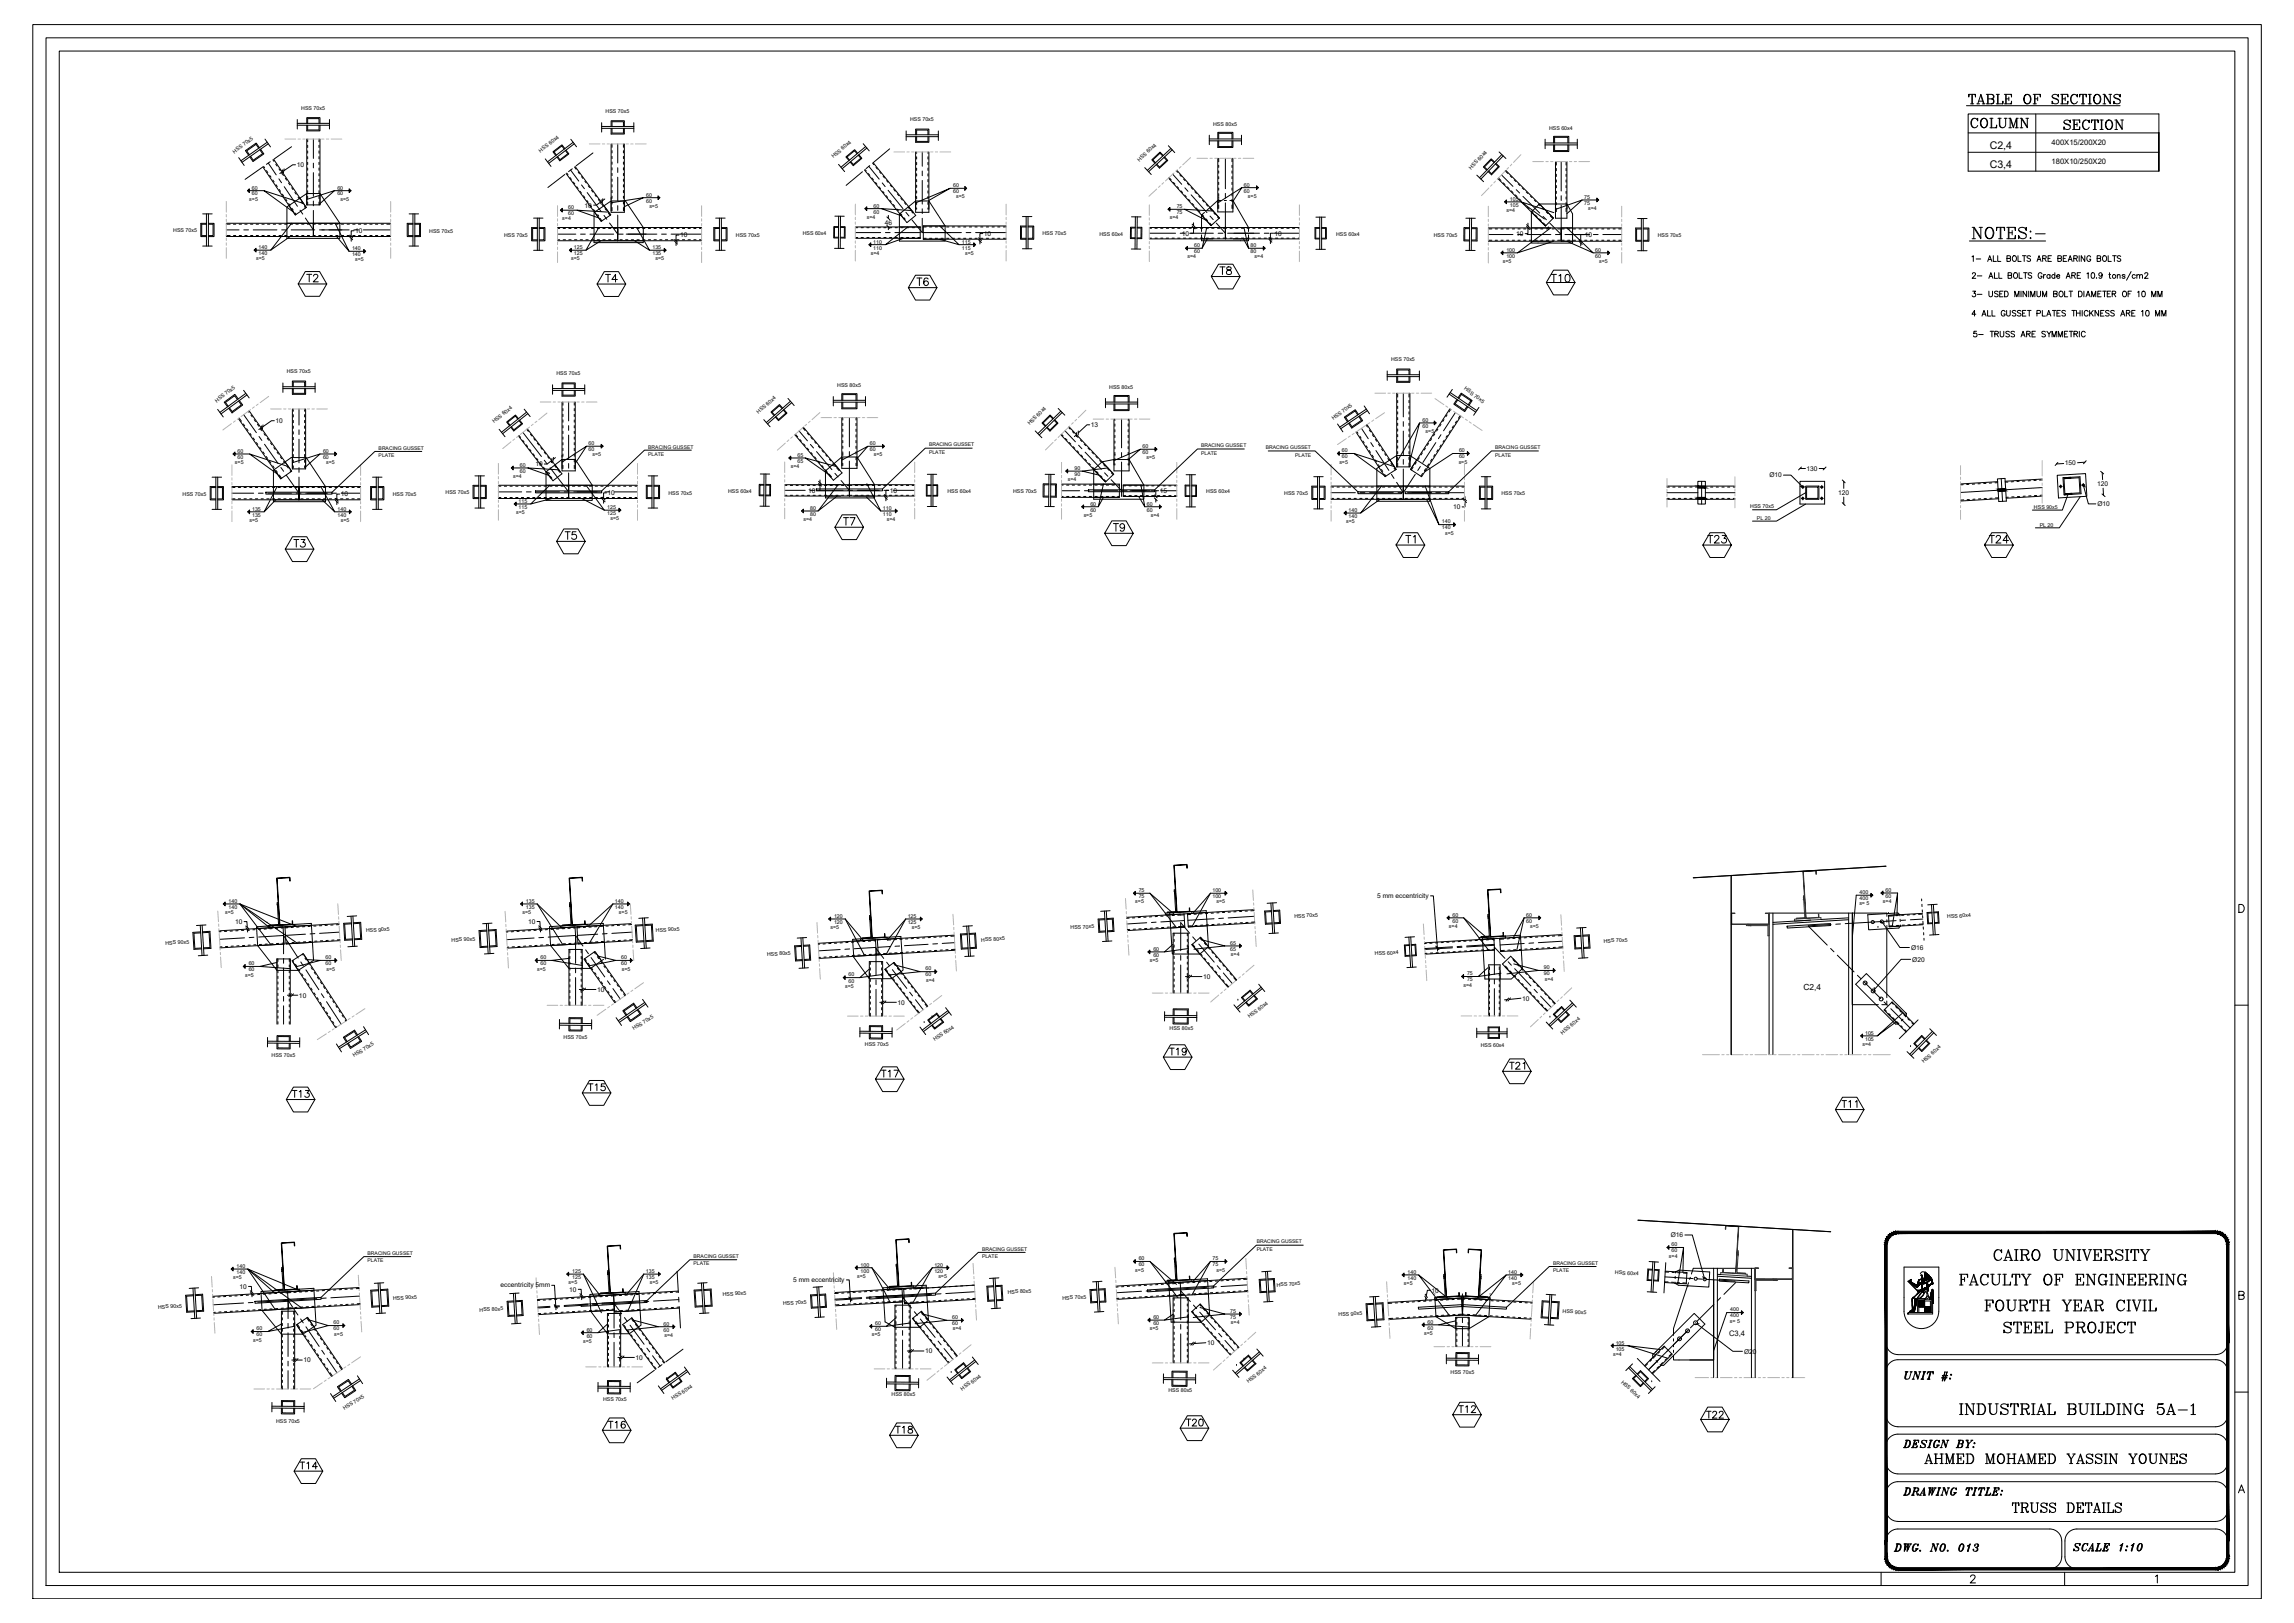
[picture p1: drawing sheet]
<svg xmlns="http://www.w3.org/2000/svg" width="1189mm" height="841mm" viewBox="0 0 1189 841" stroke-linecap="round" stroke-linejoin="round" font-family="sans-serif">
<defs><g id="words">
<text font-size="11.5" x="1020" y="126">%%UNOTES:-</text>
<text font-size="10.1" x="1018" y="56">%%UTABLE OF SECTIONS</text>
<g font-size="9.7">
<text x="1033" y="654">CAIRO UNIVERSITY</text>
<text x="1015" y="667">FACULTY OF ENGINEERING</text>
<text x="1028" y="681">FOURTH YEAR CIVIL</text>
</g>
<g font-size="9.3">
<text x="1038" y="692">STEEL PROJECT</text>
<text x="1015" y="734">INDUSTRIAL BUILDING 5A-1</text>
</g>
<g font-size="8.8">
<text x="1021" y="67">COLUMN</text>
<text x="1069" y="68">SECTION</text>
<text x="997" y="760">AHMED MOHAMED YASSIN YOUNES</text>
<text x="1042" y="785">TRUSS DETAILS</text>
</g>
<text font-size="8.4" x="986" y="717">UNIT #:</text>
<g font-size="7.5">
<text x="631" y="144">T8</text>
<text x="158" y="147">T2</text>
<text x="313" y="147">T4</text>
<text x="474" y="149">T6</text>
<text x="803" y="147">T10</text>
<text x="436" y="273">T7</text>
<text x="292" y="281">T5</text>
<text x="576" y="277">T9</text>
<text x="151" y="285">T3</text>
<text x="728" y="283">T1</text>
<text x="884" y="283">T23</text>
<text x="1030" y="283">T24</text>
<text x="456" y="560">T17</text>
<text x="883" y="736">T22</text>
<text x="986" y="751">DESIGN BY:</text>
<text x="986" y="776">DRAWING TITLE:</text>
<text x="981" y="805">DWG. NO. 013</text>
<text x="1074" y="805">SCALE 1:10</text>
</g>
<g font-size="7.1">
<text x="605" y="548">T19</text>
<text x="781" y="555">T21</text>
<text x="151" y="570">T13</text>
<text x="304" y="567">T15</text>
<text x="954" y="575">T11</text>
<text x="755" y="733">T12</text>
<text x="314" y="741">T16</text>
<text x="614" y="740">T20</text>
<text x="463" y="744">T18</text>
<text x="155" y="762">T14</text>
</g>
<text font-size="6.6" x="1021" y="165">4 ALL GUSSET PLATES THICKNESS ARE 10 MM</text>
<g font-size="6.2">
<text x="1021" y="137">1- ALL BOLTS ARE BEARING BOLTS</text>
<text x="1021" y="155">3- USED MINIMUM BOLT DIAMETER OF 10 MM</text>
<text x="1022" y="176">5- TRUSS ARE SYMMETRIC</text>
</g>
<g font-size="5.5">
<text x="1031" y="77">C2,4</text>
<text x="1031" y="87">C3,4</text>
</g>
<text font-size="4.4" x="935" y="513">C2,4</text>
<g font-size="3.9">
<text x="1063" y="75">400X15/200X20</text>
<text x="1063" y="85">180X10/250X20</text>
<text x="896" y="692">C3,4</text>
</g>
<g font-size="3.4">
<text x="154" y="87">10</text>
<text x="303" y="108">10</text>
<text x="459" y="117">46</text>
<text x="184" y="121">10</text>
<text x="352" y="123">10</text>
<text x="510" y="122">10</text>
<text x="612" y="122">10</text>
<text x="660" y="122">10</text>
<text x="786" y="122">10</text>
<text x="821" y="123">10</text>
<text x="143" y="219">10</text>
<text x="565" y="221">13</text>
<text x="277" y="242">10</text>
<text x="936" y="244">130</text>
<text x="1070" y="241">150</text>
<text x="917" y="247">Ø10</text>
<text x="1087" y="252">120</text>
<text x="177" y="257">10</text>
<text x="315" y="257">10</text>
<text x="419" y="255">10</text>
<text x="461" y="255">10</text>
<text x="601" y="256">15</text>
<text x="953" y="257">120</text>
<text x="753" y="264">10</text>
<text x="1087" y="262">Ø10</text>
<text x="714" y="465">5 mm eccentricity</text>
<text x="122" y="479">10</text>
<text x="274" y="479">10</text>
<text x="990" y="492">Ø16</text>
<text x="991" y="498">Ø20</text>
<text x="624" y="507">10</text>
<text x="309" y="514">10</text>
<text x="155" y="517">10</text>
<text x="465" y="521">10</text>
<text x="789" y="518">10</text>
<text x="866" y="641">Ø16</text>
<text x="411" y="664">5 mm eccentricity</text>
<text x="124" y="668">10</text>
<text x="259" y="667">eccentricity 5mm</text>
<text x="295" y="669">10</text>
<text x="742" y="670">10</text>
<text x="479" y="701">10</text>
<text x="626" y="697">10</text>
<text x="904" y="701">Ø20</text>
<text x="157" y="706">10</text>
<text x="329" y="705">10</text>
</g>
<g font-size="2.7">
<text x="156" y="57">HSS 70x5</text>
<text x="314" y="59">HSS 70x5</text>
<text x="472" y="63">HSS 70x5</text>
<text x="629" y="65">HSS 80x5</text>
<text x="803" y="67">HSS 60x4</text>
<text x="122" y="80" transform="rotate(-37 122 80)">HSS 70x5</text>
<text x="280" y="79" transform="rotate(-37 280 79)">HSS 60x4</text>
<text x="432" y="82" transform="rotate(-40 432 82)">HSS 60x4</text>
<text x="591" y="84" transform="rotate(-43 591 84)">HSS 60x4</text>
<text x="762" y="88" transform="rotate(-46 762 88)">HSS 60x4</text>
<text x="131" y="98">60</text>
<text x="131" y="101">60</text>
<text x="175" y="98">60</text>
<text x="175" y="101">60</text>
<text x="335" y="102">60</text>
<text x="494" y="97">60</text>
<text x="494" y="100">60</text>
<text x="645" y="97">60</text>
<text x="645" y="100">60</text>
<text x="129" y="104">s=5</text>
<text x="176" y="104">s=5</text>
<text x="335" y="105">60</text>
<text x="337" y="108">s=5</text>
<text x="453" y="108">60</text>
<text x="496" y="103">s=5</text>
<text x="610" y="108">75</text>
<text x="647" y="102">s=5</text>
<text x="783" y="104">105</text>
<text x="783" y="107">105</text>
<text x="821" y="103">75</text>
<text x="821" y="106">75</text>
<text x="294" y="108">60</text>
<text x="294" y="111">60</text>
<text x="449" y="113">s=4</text>
<text x="453" y="111">60</text>
<text x="606" y="114">s=4</text>
<text x="610" y="111">75</text>
<text x="781" y="110">s=4</text>
<text x="823" y="109">s=4</text>
<text x="291" y="114">s=4</text>
<text x="90" y="120">HSS 70x5</text>
<text x="222" y="121">HSS 70x5</text>
<text x="261" y="123">HSS 70x5</text>
<text x="381" y="123">HSS 70x5</text>
<text x="416" y="122">HSS 60x4</text>
<text x="540" y="122">HSS 70x5</text>
<text x="570" y="122">HSS 60x4</text>
<text x="692" y="122">HSS 60x4</text>
<text x="743" y="123">HSS 70x5</text>
<text x="859" y="123">HSS 70x5</text>
<text x="134" y="129">140</text>
<text x="182" y="130">140</text>
<text x="297" y="129">125</text>
<text x="338" y="129">135</text>
<text x="453" y="126">110</text>
<text x="453" y="129">110</text>
<text x="499" y="126">115</text>
<text x="499" y="129">115</text>
<text x="619" y="128">60</text>
<text x="619" y="131">60</text>
<text x="648" y="128">80</text>
<text x="648" y="131">80</text>
<text x="781" y="130">100</text>
<text x="827" y="130">60</text>
<text x="133" y="135">s=5</text>
<text x="134" y="132">140</text>
<text x="182" y="133">140</text>
<text x="184" y="135">s=5</text>
<text x="296" y="135">s=5</text>
<text x="297" y="132">125</text>
<text x="338" y="132">135</text>
<text x="340" y="135">s=5</text>
<text x="451" y="132">s=4</text>
<text x="500" y="132">s=5</text>
<text x="615" y="134">s=4</text>
<text x="650" y="134">s=4</text>
<text x="779" y="136">s=5</text>
<text x="781" y="134">100</text>
<text x="827" y="134">60</text>
<text x="829" y="136">s=5</text>
<text x="721" y="187">HSS 70x5</text>
<text x="149" y="193">HSS 70x5</text>
<text x="288" y="194">HSS 70x5</text>
<text x="434" y="200">HSS 80x5</text>
<text x="575" y="201">HSS 80x5</text>
<text x="759" y="202" transform="rotate(36 759 202)">HSS 70x5</text>
<text x="112" y="209" transform="rotate(-37 112 209)">HSS 70x5</text>
<text x="393" y="214" transform="rotate(-41 393 214)">HSS 60x4</text>
<text x="256" y="219" transform="rotate(-39 256 219)">HSS 60x4</text>
<text x="534" y="220" transform="rotate(-44 534 220)">HSS 60x4</text>
<text x="691" y="218" transform="rotate(-36 691 218)">HSS 70x5</text>
<text x="737" y="219">60</text>
<text x="737" y="222">60</text>
<text x="739" y="224">s=5</text>
<text x="305" y="231">60</text>
<text x="305" y="234">60</text>
<text x="451" y="231">60</text>
<text x="451" y="234">60</text>
<text x="592" y="232">60</text>
<text x="123" y="235">60</text>
<text x="123" y="238">60</text>
<text x="167" y="235">60</text>
<text x="167" y="238">60</text>
<text x="307" y="236">s=5</text>
<text x="413" y="237">65</text>
<text x="413" y="240">65</text>
<text x="453" y="237">s=5</text>
<text x="592" y="235">60</text>
<text x="594" y="238">s=5</text>
<text x="695" y="234">60</text>
<text x="695" y="238">60</text>
<text x="756" y="234">60</text>
<text x="756" y="238">60</text>
<text x="122" y="240">s=5</text>
<text x="169" y="240">s=5</text>
<text x="269" y="242">60</text>
<text x="269" y="245">60</text>
<text x="410" y="243">s=4</text>
<text x="557" y="244">90</text>
<text x="694" y="240">s=5</text>
<text x="756" y="240">s=5</text>
<text x="266" y="248">s=4</text>
<text x="553" y="249">s=4</text>
<text x="557" y="247">90</text>
<text x="95" y="257">HSS 70x5</text>
<text x="204" y="257">HSS 70x5</text>
<text x="231" y="256">HSS 70x5</text>
<text x="346" y="256">HSS 70x5</text>
<text x="377" y="255">HSS 60x4</text>
<text x="491" y="256">HSS 60x4</text>
<text x="525" y="256">HSS 70x5</text>
<text x="625" y="256">HSS 60x4</text>
<text x="666" y="257">HSS 70x5</text>
<text x="778" y="257">HSS 70x5</text>
<text x="269" y="261">115</text>
<text x="269" y="264">115</text>
<text x="315" y="264">125</text>
<text x="565" y="262">60</text>
<text x="594" y="262">60</text>
<text x="907" y="263">HSS 70x5</text>
<text x="1054" y="264">HSS 90x5</text>
<text x="131" y="265">135</text>
<text x="131" y="268">135</text>
<text x="175" y="265">140</text>
<text x="175" y="268">140</text>
<text x="267" y="266">s=5</text>
<text x="315" y="267">125</text>
<text x="316" y="270">s=5</text>
<text x="420" y="264">80</text>
<text x="420" y="267">80</text>
<text x="458" y="264">110</text>
<text x="458" y="267">110</text>
<text x="562" y="268">s=5</text>
<text x="565" y="265">60</text>
<text x="594" y="265">60</text>
<text x="596" y="268">s=4</text>
<text x="699" y="265">140</text>
<text x="699" y="268">140</text>
<text x="910" y="269">PL 20</text>
<text x="129" y="271">s=5</text>
<text x="177" y="271">s=5</text>
<text x="416" y="270">s=4</text>
<text x="460" y="270">s=4</text>
<text x="698" y="271">s=5</text>
<text x="747" y="271">140</text>
<text x="747" y="274">140</text>
<text x="1057" y="273">PL 20</text>
<text x="749" y="277">s=5</text>
<text x="119" y="468">140</text>
<text x="273" y="468">135</text>
<text x="319" y="468">140</text>
<text x="590" y="462">75</text>
<text x="590" y="465">75</text>
<text x="628" y="462">100</text>
<text x="628" y="465">100</text>
<text x="964" y="463">400</text>
<text x="964" y="466">400</text>
<text x="976" y="468">s=4</text>
<text x="977" y="462">60</text>
<text x="977" y="465">60</text>
<text x="117" y="474">s=5</text>
<text x="119" y="471">140</text>
<text x="271" y="474">s=5</text>
<text x="273" y="471">135</text>
<text x="319" y="471">140</text>
<text x="321" y="474">s=5</text>
<text x="588" y="468">s=5</text>
<text x="630" y="468">s=5</text>
<text x="964" y="469">s= 5</text>
<text x="432" y="476">120</text>
<text x="432" y="479">120</text>
<text x="470" y="476">125</text>
<text x="470" y="479">125</text>
<text x="671" y="476" transform="rotate(-3 671 476)">HSS 70x5</text>
<text x="753" y="475">60</text>
<text x="753" y="478">60</text>
<text x="791" y="475">60</text>
<text x="791" y="478">60</text>
<text x="1009" y="476" transform="rotate(-3 1009 476)">HSS 60x4</text>
<text x="190" y="483" transform="rotate(-3 190 483)">HSS 90x5</text>
<text x="340" y="483" transform="rotate(-3 340 483)">HSS 90x5</text>
<text x="430" y="481">s=5</text>
<text x="473" y="481">s=5</text>
<text x="555" y="482" transform="rotate(-3 555 482)">HSS 70x5</text>
<text x="751" y="481">s=4</text>
<text x="793" y="481">s=5</text>
<text x="86" y="490" transform="rotate(-4 86 490)">HSS 90x5</text>
<text x="234" y="488" transform="rotate(-3 234 488)">HSS 90x5</text>
<text x="509" y="488" transform="rotate(-4 509 488)">HSS 80x5</text>
<text x="638" y="490">65</text>
<text x="831" y="489" transform="rotate(-4 831 489)">HSS 70x5</text>
<text x="169" y="497">60</text>
<text x="280" y="497">60</text>
<text x="322" y="497">60</text>
<text x="398" y="495" transform="rotate(-3 398 495)">HSS 80x5</text>
<text x="598" y="493">60</text>
<text x="598" y="496">60</text>
<text x="638" y="493">65</text>
<text x="638" y="495">s=4</text>
<text x="713" y="495" transform="rotate(-3 713 495)">HSS 60x4</text>
<text x="129" y="500">60</text>
<text x="129" y="503">60</text>
<text x="169" y="500">60</text>
<text x="169" y="503">s=5</text>
<text x="278" y="503">s=5</text>
<text x="280" y="500">60</text>
<text x="322" y="500">60</text>
<text x="322" y="503">s=5</text>
<text x="480" y="503">60</text>
<text x="596" y="499">s=5</text>
<text x="800" y="502">90</text>
<text x="127" y="506">s=5</text>
<text x="440" y="506">60</text>
<text x="440" y="509">60</text>
<text x="480" y="506">60</text>
<text x="480" y="509">s=4</text>
<text x="760" y="505">75</text>
<text x="760" y="509">75</text>
<text x="800" y="505">90</text>
<text x="801" y="508">s=4</text>
<text x="438" y="512">s=5</text>
<text x="758" y="511">s=4</text>
<text x="648" y="528" transform="rotate(-36 648 528)">HSS 60x4</text>
<text x="329" y="534" transform="rotate(-32 329 534)">HSS 70x5</text>
<text x="606" y="534">HSS 80x5</text>
<text x="292" y="538">HSS 70x5</text>
<text x="484" y="539" transform="rotate(-34 484 539)">HSS 60x4</text>
<text x="810" y="536" transform="rotate(-39 810 536)">HSS 60x4</text>
<text x="967" y="536">105</text>
<text x="967" y="539">105</text>
<text x="448" y="542">HSS 70x5</text>
<text x="767" y="543">HSS 60x4</text>
<text x="965" y="542">s=4</text>
<text x="141" y="548">HSS 70x5</text>
<text x="184" y="548" transform="rotate(-33 184 548)">HSS 70x5</text>
<text x="997" y="551" transform="rotate(-42 997 551)">HSS 60x4</text>
<text x="866" y="646">60</text>
<text x="590" y="653">60</text>
<text x="628" y="653">75</text>
<text x="865" y="652">s=4</text>
<text x="866" y="649">60</text>
<text x="123" y="657">140</text>
<text x="297" y="660">125</text>
<text x="335" y="660">135</text>
<text x="446" y="656">100</text>
<text x="446" y="659">100</text>
<text x="484" y="656">120</text>
<text x="484" y="659">120</text>
<text x="588" y="659">s=5</text>
<text x="590" y="656">60</text>
<text x="628" y="656">75</text>
<text x="630" y="659">s=5</text>
<text x="121" y="663">s=5</text>
<text x="123" y="660">140</text>
<text x="295" y="665">s=5</text>
<text x="297" y="663">125</text>
<text x="335" y="663">135</text>
<text x="337" y="665">s=5</text>
<text x="444" y="662">s=5</text>
<text x="486" y="662">s=5</text>
<text x="728" y="666">s=5</text>
<text x="729" y="660">140</text>
<text x="729" y="663">140</text>
<text x="782" y="660">140</text>
<text x="782" y="663">140</text>
<text x="784" y="666">s=5</text>
<text x="837" y="660" transform="rotate(4 837 660)">HSS 60x4</text>
<text x="375" y="672" transform="rotate(-4 375 672)">HSS 90x5</text>
<text x="522" y="670" transform="rotate(-3 522 670)">HSS 80x5</text>
<text x="662" y="667" transform="rotate(-4 662 667)">HSS 70x5</text>
<text x="204" y="674" transform="rotate(-4 204 674)">HSS 90x5</text>
<text x="406" y="676" transform="rotate(-4 406 676)">HSS 70x5</text>
<text x="551" y="674" transform="rotate(-3 551 674)">HSS 70x5</text>
<text x="82" y="678" transform="rotate(-3 82 678)">HSS 90x5</text>
<text x="249" y="680" transform="rotate(-3 249 680)">HSS 80x5</text>
<text x="493" y="684">60</text>
<text x="598" y="683">60</text>
<text x="638" y="680">75</text>
<text x="638" y="683">75</text>
<text x="694" y="682" transform="rotate(-3 694 682)">HSS 90x5</text>
<text x="810" y="680" transform="rotate(4 810 680)">HSS 90x5</text>
<text x="897" y="680">400</text>
<text x="897" y="683">400</text>
<text x="133" y="689">60</text>
<text x="173" y="686">60</text>
<text x="173" y="689">60</text>
<text x="304" y="690">60</text>
<text x="344" y="687">60</text>
<text x="454" y="687">60</text>
<text x="454" y="690">60</text>
<text x="493" y="687">60</text>
<text x="494" y="689">s=4</text>
<text x="596" y="689">s=5</text>
<text x="598" y="687">60</text>
<text x="638" y="686">s=4</text>
<text x="740" y="686">60</text>
<text x="740" y="689">60</text>
<text x="897" y="685">s= 5</text>
<text x="131" y="695">s=5</text>
<text x="133" y="693">60</text>
<text x="173" y="692">s=5</text>
<text x="302" y="696">s=5</text>
<text x="304" y="693">60</text>
<text x="344" y="690">60</text>
<text x="344" y="693">s=4</text>
<text x="452" y="693">s=5</text>
<text x="738" y="692">s=5</text>
<text x="837" y="697">105</text>
<text x="837" y="700">105</text>
<text x="836" y="703">s=4</text>
<text x="752" y="712">HSS 70x5</text>
<text x="647" y="717" transform="rotate(-38 647 717)">HSS 60x4</text>
<text x="840" y="716" transform="rotate(42 840 716)">HSS 60x4</text>
<text x="313" y="726">HSS 70x5</text>
<text x="349" y="726" transform="rotate(-33 349 726)">HSS 60x4</text>
<text x="462" y="724">HSS 80x5</text>
<text x="499" y="721" transform="rotate(-35 499 721)">HSS 60x4</text>
<text x="606" y="721">HSS 80x5</text>
<text x="179" y="731" transform="rotate(-33 179 731)">HSS 70x5</text>
<text x="143" y="737">HSS 70x5</text>
</g>
<g font-size="2.6">
<text x="196" y="233">BRACING GUSSET</text>
<text x="336" y="232">BRACING GUSSET</text>
<text x="482" y="231">BRACING GUSSET</text>
<text x="623" y="232">BRACING GUSSET</text>
<text x="656" y="233">BRACING GUSSET</text>
<text x="775" y="233">BRACING GUSSET</text>
<text x="196" y="237">PLATE</text>
<text x="336" y="236">PLATE</text>
<text x="482" y="235">PLATE</text>
<text x="623" y="236">PLATE</text>
<text x="671" y="237">PLATE</text>
<text x="775" y="237">PLATE</text>
<text x="651" y="644">BRACING GUSSET</text>
<text x="191" y="650">BRACING GUSSET</text>
<text x="359" y="652">BRACING GUSSET</text>
<text x="509" y="648">BRACING GUSSET</text>
<text x="509" y="652">PLATE</text>
<text x="651" y="648">PLATE</text>
<text x="191" y="654">PLATE</text>
<text x="359" y="656">PLATE</text>
<text x="805" y="655">BRACING GUSSET</text>
<text x="805" y="659">PLATE</text>
</g>
</g></defs>
<!-- layer: sections -->
<g fill="none" stroke="#000" stroke-width=".52">
<path d="M134 77l-1-2-5 3 1 2M134 77l-1-3-6 4 2 2M135 78l1 2-5 3-1-2M135 77l2 3-6 4-2-3M137 72l3 4M138 74l-13 9M139 75l-14 9M151 76l-9 6M154 64h17M154 65h17M154 62v5M159 72v34h7v-34"/>
<path d="M159 65v3h7v-3M159 64v-3h7v3M159 64v-3h6v3M159 65v2h6v-2M159 72v1M159 75v1M159 78v1M162 72v10M165 72v1M165 75v1M165 78v1M171 62v5"/>
<path d="M292 77l-1-1-4 3 1 1M293 77l-2-2-4 4 1 2M293 78l1 2-4 3-1-2M293 78l2 2-5 3-1-2M296 72l3 4M297 74l-13 10M298 75l-14 10M307 79l-8 7M312 66h16M312 67h16M312 64v4M317 67v2h7v-2"/>
<path d="M317 66v-3h7v3M317 75v34M317 66v-3h6v3M317 67v2h6v-2M317 75v1M317 78v1M320 75v9M323 75v1M323 78v1M324 75v34M328 64v4M444 80l-1-2-4 3 1 2"/>
<path d="M444 79l-1-1-5 3 2 2M447 74l3 4M449 76l-13 11M449 77l-13 10M461 77l-8 7 20 26M470 70h16M470 71h16M470 68v5M475 71v3h6v-3M475 70v-3h6v3M475 79v29M475 71v2h6v-2"/>
<path d="M475 79h.1M478 79v7M481 79h.1M481 79v29M486 68v5M606 76l3 3M607 77l-12 11M607 78l-12 11M627 72h16M627 73h16M627 70v5M631 73v3h8v-3"/>
<path d="M631 72v-3h8v3M632 72v-3h6v3M632 73v3h6v-3M643 70v5M777 79l3 3M801 74h16M801 75h16M801 72v5M805 75v4h8v-4M805 74v-3h8v3M806 74v-3h7v3M806 75v3h7v-3"/>
<path d="M817 72v5M124 82l3 4M136 87l-9 6M137 86v1M138 88l1 1M139 84l4 7M140 91v1M140 84l-2 1M141 93l1 1M141 83l1 1M142 83l17 25-6 3-17-25M143 85l1 1"/>
<path d="M143 96l1 1M145 93l1 2M145 88h.1M145 98v1M146 90l1 1M147 97l7 10M148 92l1 1M150 95v1M151 97l1 1M153 100l1 1M159 81v1M159 84v1"/>
<path d="M159 87v1M159 90v1M159 93v1M159 96v1M159 99v1M162 85v2M162 89v13M165 81v1M165 84v1M165 87v1M165 90v1M165 93v1"/>
<path d="M165 96v1M165 99v1M283 82l3 4M293 90l-9 7M294 90v1M295 92l1 1M296 88l4 6M297 87l-2 2M297 94l1 1M298 87l1 1M298 86l18 25-4 4-19-25M299 97l1 1"/>
<path d="M300 89v1M301 99v1M301 96l2 2M301 92h1M303 94l1 1M304 100l8 10M305 96l1 1M307 99v1M317 81v1M317 84v1M317 87v1M317 90v1"/>
<path d="M317 93v1M317 96v1M317 99v1M320 87v2M320 92v12M323 81v1M323 84v1M323 87v1M323 90v1M323 93v1M323 96v1M323 99v1"/>
<path d="M435 85l3 4M445 80l1 2-4 3-1-1M445 80l2 2-5 4-1-2M447 89l-8 7M448 88l21 26M448 88l1 1M450 90l1 1M450 86l6 7M451 86l-2 1M452 92l1 1M452 85h1M454 95h.1"/>
<path d="M454 87l1 1M456 97v1M456 89l1 1M457 95l2 2M457 99l1 1M458 91v1M460 94h.1M460 99l8 9M461 96l1 1M463 98l1 1M475 81v1M475 84v1"/>
<path d="M475 87v1M475 90v1M475 93v1M475 96v1M475 99v1M478 89v2M478 94v12M481 81v1M481 84v1M481 87v1M481 90v1M481 93v1"/>
<path d="M481 96v1M481 99v1M593 87l4 3M603 81l-2-2-4 4 2 1M603 81l-2-2-4 4 2 2M603 82l2 1-4 4-2-2M604 81l1 2-4 4-2-2M606 92l1 1M608 90l4 6M608 95h1M610 89h.1M610 88l22 25-4 4-22-25"/>
<path d="M610 97l1 1M611 91h1M612 99l1 1M613 93l1 1M614 97l2 2M615 95l1 1M617 97l1 1M619 99l1 1M631 82v26M632 82v2M632 86v1M632 89v1"/>
<path d="M632 92v1M632 94v2M632 97v2M635 82v16M638 82v2M638 86v1M638 89v1M638 92v1M638 94v2M638 97v2M639 82v26M765 91l4 3"/>
<path d="M774 84l-1-1-4 4 2 1M775 84l-2-2-4 5 2 1M775 85l1 1-3 4-2-1M775 85l2 1-4 5-2-2M777 92l1 2M778 91l6 6M778 80l-11 12M779 81l-12 12M779 95l1 1M780 89l1 1M780 88l25 25-4 4-25-24M781 97l1 1"/>
<path d="M783 91l1 1M783 99l1 1M785 93l1 1M786 98l2 2M787 95l1 1M789 97l1 1M791 99l1 1M806 84v26M807 84v2M807 87v1M807 90v1M807 93v1"/>
<path d="M807 96v1M807 99v1M809 84v15M812 84v2M812 87v1M812 90v1M812 93v1M812 96v1M812 99v1M812 84v24M105 111h5M107 116h-3v7h3"/>
<path d="M107 116h-2v6h2M107 111v17M108 116h3v7h-3M108 116h2v6h-2M108 111v17M117 119h7M117 116h85M117 116h2M121 116h1M124 116h1M126 119h3M127 116h1"/>
<path d="M130 116h1M131 119h13M133 116h1M136 116h1M139 116h1M142 116h1M145 116h1M146 119h2M146 101l1 1M148 116h1M148 103l1 1M150 105v1"/>
<path d="M150 116h2M151 119h12M151 108l1 1M153 110v1M153 116h2M154 102l1 1M156 109l1 2M156 105l1 1M156 116h1M158 107v1M159 116h1M159 102v1"/>
<path d="M159 105v1M162 116h1M162 116v7v-7M162 104v3M162 109v10l-4-6M165 116h1M165 102v1M165 105v1M166 119h15M168 116h1M171 116h1M174 116h1"/>
<path d="M177 116h1M180 116h1M183 116h1M183 119h3M186 116h1M188 119h14M189 116h1M192 116h1M195 116h1M198 116h1M200 116h2M212 111h5"/>
<path d="M214 116h-3v7h3M214 116h-2v6h2M214 111v17M215 116h3v7h-3M215 116h2v6h-2M215 111v17M277 113h4M278 118h-2v7h2M278 118h-2v6h2M278 113v17M279 118h3v7h-3M279 118h3v6h-3"/>
<path d="M279 113v17M289 118h75M289 118h1M292 118h1M295 118h1M298 118h1M301 118h1M302 101l1 1M304 118h1M304 104l1 1M306 106l1 1M307 118h1"/>
<path d="M308 109h.1M308 101l1 1M310 118h1M310 111v1M310 103l1 1M311 113l1 1M312 106l1 1M312 118h2M313 112l1 2M314 108v1M315 110l1 2M315 118h2"/>
<path d="M317 110h7M317 102v1M317 105v1M317 108v1M318 118h2M320 118v7v-7M320 107v2M320 111v10l-4-5M321 118h1M323 102v1M323 105v1M323 108v1"/>
<path d="M324 118h1M327 118h1M330 118h1M333 118h1M336 118h1M339 118h1M342 118h1M345 118h1M348 118h1M351 118h1M354 118h1M357 118h1"/>
<path d="M360 118h1M362 118h2M371 113h5M373 118h-3v7h3M373 118h-3v6h3M373 113v17M374 118h3v7h-3M374 118h2v6h-2M374 113v17M433 112h5M435 117h-3v6h3M435 118h-3v5h3"/>
<path d="M435 112l-1 17M436 117h2v6h-3M436 118h2v5h-3M436 112l-1 17M443 118h2M443 118h34v5h-34M446 118h1M449 118h1M452 118h1M455 118h1M458 118h1M459 101l1 1"/>
<path d="M461 118h1M461 104l1 1M463 106l1 1M464 118h1M465 108l1 1M465 100l1 1M467 111v1M467 118h1M467 103l1 1M469 113v1M469 105v1M469 110l2 2"/>
<path d="M470 118h1M471 107v1M472 110h1M473 114l5 7M473 118h1M475 110h6M475 112l-5 3M475 102v1M475 105v1M475 108h.1M476 118h1M478 108v3"/>
<path d="M478 113v8M479 118h1M481 102v1M481 105v1M481 108h.1M482 118h1M485 118h1M488 118h1M491 118h1M493 118h2M496 118h2M499 118h2"/>
<path d="M502 118h2M505 118h1M508 118h1M511 118h1M514 118h1M517 118h1M520 118h1M521 117h-42v7h42M530 112h5M532 117h-3v7h3M532 118h-3v5h3M532 112v17"/>
<path d="M533 117h3v7h-3M533 118h2v5h-2M533 112v17M586 112h5M588 118h-2v6h2M588 118h-2v5h2M588 112v17M589 118h3v6h-3M589 118h2v5h-2M589 112v17M596 118h77M596 118h1"/>
<path d="M599 118h1M602 118h1M604 118h2M607 118h2M610 118h2M613 118h1M614 101l1 1M616 103l1 1M616 118h1M617 101l8 9M618 105l1 1M619 118h1"/>
<path d="M620 108l2 2M621 102h1M622 118h1M623 111l1 1M623 104l1 1M625 113l1 1M625 118h1M625 106l1 1M627 116l1 1M627 112l2 2M627 108l1 1M628 118h1"/>
<path d="M629 110l1 1M631 118h1M631 113h1M631 110h8M632 100v2M632 102v1M632 103v1M632 106v2M634 118h2M635 117v7v-6M635 100v3M635 105v16l-5-5"/>
<path d="M637 118h2M638 100v2M638 103v1M638 106v2M640 118h2M643 118h2M646 118h1M649 118h1M652 118h1M655 118h1M658 118h1M661 118h1"/>
<path d="M664 118h1M667 118h1M670 118h1M673 118h.1M682 113h5M684 118h-3v6h3M684 118h-2v5h2M684 113v16M685 118h2v6h-2M685 118h2v5h-2M685 113v16M760 113h5"/>
<path d="M762 118h-3v7h3M762 118h-3v6h3M762 113v17M763 118h2v6h-2M763 118h3l-1 7h-2M763 113l-1 17M771 118h69M771 119h2M775 119h1M778 119h1M781 119h1M784 119h1"/>
<path d="M785 101l1 1M787 119h1M787 103l1 1M789 102l9 8M789 105l1 1M790 119h1M792 107v1M793 119h1M793 102h1M794 109v1M795 104h1M795 119h2"/>
<path d="M796 111l1 1M797 106l1 1M798 113l1 1M798 119h2M799 108l1 1M800 112l1 2M800 116l1 1M801 110l1 1M801 119h2M802 118h.1M803 112l2 1M804 119h1"/>
<path d="M806 113h6M807 102v1M807 105v1M807 108v2M807 119h4M809 118v7v-6M809 101v3M809 106v16l-6-6M812 102v1M812 105v1M812 108v2M812 119h2"/>
<path d="M815 119h2M818 119h1M821 119h1M824 119h1M827 119h1M830 119h1M833 119h1M836 119h1M839 119h1M849 113h5M851 118h-3v7h3M851 119h-3v6h3"/>
<path d="M851 113v17M852 118h3v7h-3M852 119h2v6h-2M852 113v17M105 128h5M117 123h85M117 122h2M121 122h1M124 122h1M127 122h1M130 122h1M133 122h1"/>
<path d="M136 122h1M139 122h1M142 122h1M145 122h1M148 122h1M150 122h2M153 122h2M156 122h1M159 122h1M162 122h1M165 122h1M168 122h1"/>
<path d="M171 122h1M174 122h1M177 122h1M180 122h1M183 122h1M186 122h1M189 122h1M192 122h1M195 122h1M198 122h1M200 122h2M212 128h5"/>
<path d="M277 130h4M289 121h9M289 125h75M289 124h1M292 124h1M295 124h1M298 124h1M301 124h1M301 121h2M304 124h1M306 121h12M307 124h1"/>
<path d="M310 124h1M312 124h2M315 124h2M318 124h2M320 121h3M321 124h1M324 124h1M325 121h15M327 124h1M330 124h1M333 124h1M336 124h1"/>
<path d="M339 124h1M342 124h1M343 121h2M345 124h1M348 121h16M348 124h1M351 124h1M354 124h1M357 124h1M360 124h1M362 124h2M371 130h5"/>
<path d="M432 129h5M443 121h13M443 123h2M446 123h1M449 123h1M452 123h1M455 123h1M458 123h1M459 121h2M461 123h1M464 121h13M464 123h1"/>
<path d="M467 123h1M470 123h1M473 123h1M476 123h1M478 121h20M479 123h1M482 123h1M485 123h1M488 123h1M491 123h1M493 123h2M496 123h2"/>
<path d="M499 123h2M501 121h2M502 123h2M505 123h1M506 121h15M508 123h1M511 123h1M514 123h1M517 123h1M520 123h1M530 129h5M586 129h5"/>
<path d="M596 123h1M596 121h13M596 124h77M599 123h1M602 123h1M604 123h2M607 123h2M610 123h2M612 121h2M613 123h1M616 123h1M617 121h12"/>
<path d="M619 123h1M622 123h1M625 123h1M628 123h1M631 123h1M631 121h3M634 123h2M636 121h17M637 123h2M640 123h2M643 123h2M646 123h1"/>
<path d="M649 123h1M652 123h1M655 123h1M655 121h3M658 123h1M660 121h13M661 123h1M664 123h1M667 123h1M670 123h1M673 123h.1M682 129h5"/>
<path d="M760 130h4M771 122h13M771 125h69M771 125h2M775 125h1M778 125h1M781 125h1M784 125h1M787 122h2M787 125h1M790 125h1M791 122h13"/>
<path d="M793 125h1M795 125h2M798 125h2M801 125h2M804 125h1M806 122h3M807 125h4M811 122h13M812 125h2M815 125h2M818 125h1M821 125h1"/>
<path d="M824 125h1M826 122h2M827 125h1M830 125h1M831 122h9M833 125h1M836 125h1M839 125h1M849 130h5M147 198v5M163 198v5M286 199v5"/>
<path d="M303 199v5M719 194h17M719 195h17M719 192v5M724 195v3h7v-3M724 194v-3h7v3M724 194v-2h6v2M724 195v3h6v-3M736 192v5M113 212l3 4M123 207l-1-2-5 4 1 2M123 207l-1-3-6 4 2 3"/>
<path d="M124 208l1 2-5 3-1-2M124 217l1 1M124 208l2 2-6 4-1-2M126 220l1 1M126 202l3 4M126 215l7 9M127 204l-13 10M128 205l-13 10M129 213v1M129 213l22 31-5 4-22-31M130 215l1 1M132 217v1"/>
<path d="M133 220l1 1M147 200h16M147 201h16M152 201v3h6v-3M152 200v-3h6v3M152 212v31M152 200v-2h6v2M152 212v1M152 215v1M152 218v1M155 212v8M158 212v1"/>
<path d="M158 215v1M158 218v1M158 212v31M268 217l-1-1-4 3 1 1M269 217l-2-2-4 4 1 2M269 218l1 2-4 3-1-2M269 218l2 2-5 3-1-2M272 212l3 4M273 214l-13 10M274 214l-14 11M286 201h17M286 202h17"/>
<path d="M291 202v3h7v-3M291 201v-3h7v3M291 208v35M292 201v-2h6v2M292 202v3h6v-3M292 208v2M292 212v1M292 215v1M292 218v1M295 208v10M298 208v2M298 212v1"/>
<path d="M298 215v1M298 218v1M298 208v35M396 217l3 4M405 212l-1-2-4 4 1 1M406 211l-2-1-4 4 1 1M406 212l1 2-4 3-1-1M406 212l2 2-5 4-1-2M408 206l4 4M410 208l-13 11M410 209l-12 11M432 207h17"/>
<path d="M432 208h17M432 205v5M436 208v4h8v-4M436 207v-3h8v3M436 216v25M437 207v-3h7v3M437 208v3h7v-3M437 216v2M437 219v2M440 216v16M444 216v2M444 219v2"/>
<path d="M444 216v25M449 205v5M546 217l-2-1-3 3 1 2M546 217l-2-2-4 4 2 2M546 218l2 1-4 4-1-2M547 218l1 1-4 4-2-1M548 212l4 3M550 213l-12 12M550 214l-11 11M573 208h17M573 209h17M573 206v5"/>
<path d="M577 209v4h8v-4M577 208v-3h8v3M577 217v24M578 208v-3h7v3M578 209v3h7v-3M578 217v1M578 220v1M581 217v15M585 217v1M585 220v1M585 217v24M590 206v5"/>
<path d="M693 220l3 4M704 215l-2-2-5 3 2 2M704 215l-2-3-5 4 1 3M704 216l2 2-5 3-2-2M705 216l1 2-5 4-2-3M707 210l3 4M708 212l-14 9M709 213l-14 9M724 204v38h7v-38M724 204v2M724 208v1M724 210v2"/>
<path d="M724 213v2M724 216v2M724 219v1M727 204v12M727 218v3M730 204v2M730 208v1M730 210v2M730 213v2M730 216v2M730 219v1M747 220l-1 1"/>
<path d="M748 217v1M750 215l-1 1M751 204l14 10M751 212l-20 31 6 4M752 203l13 10M752 212l-1 1M753 202l-3 4M754 214l-6 9M755 218l-1 1M755 207l-2 2 6 4 2-2M755 207l-1 2 5 4 1-2M756 206l1-2 6 4-2 2"/>
<path d="M756 206l1-2 5 4-1 2M757 215l-1 2M757 216l-17 26M766 211l-2 4M128 222v1M130 225v1M131 227l1 1M133 229l1 1M134 226l2 2M135 232v1M135 222l1 1M136 234l1 1"/>
<path d="M137 225l1 1M137 230l7 10M138 237l1 1M139 227v1M140 239v1M140 230h1M142 232l1 1M144 234v1M145 237l1 1M147 239l1 1M152 221v1M152 224v1"/>
<path d="M152 227v1M152 230v1M152 233v1M152 236v1M152 238v2M155 223v2M155 228v12M158 221v1M158 224v1M158 227v1M158 230v1M158 233v1"/>
<path d="M158 236v1M158 238v2M259 222l3 4M269 226l17 22M269 226l1 1M271 228l1 1M271 224l10 13M273 230v1M273 222l1 2M273 222l17 22M274 233l1 1M275 225l1 1"/>
<path d="M276 235l1 1M277 227v1M278 237l1 1M278 230l1 1M280 240l1 1M280 232l1 1M282 239l2 1M282 234l1 1M284 237l1 1M286 239v1M292 221v1M292 223v2"/>
<path d="M292 226v2M292 229v2M292 232v2M292 235v1M292 238v1M295 221v2M295 225v13M298 221v1M298 223v2M298 226v2M298 229v2M298 232v2"/>
<path d="M298 235v1M298 238v1M412 225l19 22M412 225l1 1M414 223l4 5M415 228v1M416 222l1 1M416 221l19 23M416 230l1 1M418 232l1 1M418 224l1 1M420 230l2 2"/>
<path d="M420 234l1 1M420 227l1 1M422 237l1 1M422 229l1 1M423 234l8 9M424 239l1 1M424 231l1 1M426 233l1 1M428 236l1 1M430 238l1 1M437 222v2M437 225v1"/>
<path d="M437 228v1M437 231v1M437 234v2M437 237v1M440 234v2M440 239v15l-4-5M444 222v2M444 225v1M444 228v1M444 231v1M444 234v1M444 237v1"/>
<path d="M537 223l3 4M550 225l23 25M550 225l1 1M552 223l5 6M552 227l1 1M554 221l1 1M554 221l23 24M554 229l1 1M556 224h1M556 231l1 1M558 226l1 1M558 234h1"/>
<path d="M559 231l2 2M560 228l1 1M560 236l1 1M562 230l1 1M562 238l1 1M562 234l9 9M564 232l1 1M566 234l1 1M568 236l1 1M570 239h1M578 223v1M578 226v1"/>
<path d="M578 229v1M578 231v2M578 234v2M578 237v2M581 235v2M581 239v18M585 223v1M585 226v1M585 229v1M585 231v2M585 234v2M585 237v2"/>
<path d="M703 224l12 18M703 224l1 1M705 226v1M706 222l3 5M706 229h1M708 231l1 1M708 220l1 1M708 220l16 23-6 4M710 233v1M710 223v1M710 229l2 2M711 236l1 1"/>
<path d="M711 225l1 1M713 238v1M713 228l1 1M713 233l7 11M714 230l1 1M716 233l1 1M718 235v1M719 238l1 1M724 222v1M724 225v1M724 228v1M724 231v1"/>
<path d="M724 234v1M724 237v1M724 240v2M727 223v13M727 238v3M730 222v1M730 225v1M730 228v1M730 231v1M730 234v1M730 237v1M730 240v2"/>
<path d="M734 240l-1 1M736 237l-1 1M737 235l-1 1M739 232l-1 1M740 230v1M742 227l-1 1M742 238l-1 1M744 225l-1 1M744 236h-1M744 229l-7 11M745 222v1M745 233v1"/>
<path d="M747 225l-2 2M747 231l-1 1M748 228v1M750 226l-1 1M752 223l-1 1M753 221v1M110 247h5M112 252h-3v7h3M112 253h-3v6h3M112 247v17M113 252h3v7h-3M113 253h2v6h-2"/>
<path d="M113 247v17M120 256h11M120 252h67M120 259h67M120 253h2M120 258h2M124 253h1M124 258h1M126 253h2M126 258h2M129 253h2M129 258h2"/>
<path d="M132 253h2M132 258h2M134 256h2M135 253h1M135 258h1M138 253h1M138 258h1M139 256h12M141 253h1M141 258h1M141 241l1 1M143 244l1 1"/>
<path d="M144 253h1M144 258h1M145 246l1 2M146 242l1 2M147 253h1M147 258h1M148 246l7 10v-9M149 242v1M150 253h1M150 258h1M150 244h1M152 243h6"/>
<path d="M152 241v2M153 253h1M153 258h1M154 256h2M155 252v7v-7M155 242v3M156 253h1M156 258h1M158 241v2M158 256h12M159 253h1M159 258h1"/>
<path d="M162 253h1M162 258h1M165 253h1M165 258h1M168 253h1M168 258h1M171 253h1M171 258h1M172 256h2M174 253h1M174 258h1M177 253h1"/>
<path d="M177 258h1M177 256h10M179 253h2M179 258h2M182 253h2M182 258h2M185 253h2M185 258h2M193 247h5M195 252h-3v7h3M195 253h-2v6h2M195 247v17"/>
<path d="M196 252h3v7h-3M196 253h2v6h-2M196 247v17M246 247h5M248 252h-3v6h3M248 252h-2v6h2M248 247v16M249 252h3v6h-3M249 247v16M258 258h72M258 255h12M258 251h72"/>
<path d="M258 252h2M258 258h2M261 252h2M261 258h2M264 252h1M264 258h1M267 252h1M267 258h1M270 252h1M270 258h1M273 255h2M273 252h1"/>
<path d="M273 258h1M276 252h1M276 258h1M278 255h12M279 252h1M279 258h1M282 242v1M282 252h1M282 258h1M283 244l1 1M284 245l1 1M285 252h1"/>
<path d="M285 258h1M285 242l10 13v-10M285 247l1 1M287 241l1 1M288 252h1M288 258h1M289 244l1 1M291 252h1M291 258h1M291 246l-4 3M291 244h7M292 241v2"/>
<path d="M292 255h3M294 252h1M294 258h1M295 251v7v-7M295 240v3M297 252h1M297 258h1M297 255h14M298 241v2M300 252h1M300 258h1M303 252h1"/>
<path d="M303 258h1M305 252h2M305 258h2M308 252h2M308 258h2M311 252h2M311 258h2M313 255h3M314 252h2M314 258h2M317 252h1M317 258h1"/>
<path d="M318 255h12M320 252h1M320 258h1M323 252h1M323 258h1M326 252h1M326 258h1M329 252h1M329 258h1M336 247h5M338 252h-3v6h3M338 247v16"/>
<path d="M339 252h3v6h-3M339 252h2v6h-2M339 247v16M394 246h5M396 251h-3v6h3M396 251h-2v5h2M396 246v16M397 251h2v6h-2M397 246v16M407 252h1M407 254h10M407 251h67"/>
<path d="M407 257h67M407 257h1M410 252h1M410 257h1M413 252h1M413 257h1M415 252h2M415 257h2M418 252h2M418 257h2M420 254h2M421 252h2"/>
<path d="M421 257h2M424 252h1M424 257h1M425 254h12M426 241l1 1M427 252h1M427 257h1M428 243l1 1M430 246l1 1M430 252h1M430 257h1M432 240v1"/>
<path d="M433 245l1 2M433 252h1M433 257h1M434 242l1 2M436 252h1M436 257h1M436 243h8M436 245l-4 4M437 240v1M439 252h3M439 257h3M439 254h3"/>
<path d="M440 251v6v-6M443 252h1M443 257h1M444 240v1M444 254h12M446 252h1M446 257h1M449 252h1M449 257h1M452 252h1M452 257h1M455 252h1"/>
<path d="M455 257h1M458 252h1M458 257h1M458 254h3M461 252h1M461 257h1M463 254h11M464 252h1M464 257h1M467 252h1M467 257h1M470 252h1"/>
<path d="M470 257h1M473 252h1M473 257h1M481 246h4M483 251h-3v6h3M483 252h-3v5h3M483 246v16M484 251h2v6h-2M484 252h2v5h-2M484 246v16M542 246h5M544 251h-3v7h3"/>
<path d="M544 251h-3v6h3M544 246l-1 17M545 251h2v7h-2M545 251h2v6h-2M545 246l-1 17M550 251h1M550 254h10M550 251h28M550 257h1M553 251h1M553 257h1M556 251h1"/>
<path d="M556 257h1M559 251h1M559 257h1M562 251h1M562 257h1M562 254h2M564 240l1 1M565 251h1M565 257h1M566 242l1 1M567 254h12M567 251h2"/>
<path d="M567 257h2M568 244l1 1M570 246l1 1M570 251h2M570 257h2M572 241l1 1M572 249h1M572 245l2 2M573 251h2M573 257h2M574 243l1 1M576 249l5 5"/>
<path d="M576 245l1 1M576 251h1M576 257h1M577 246l-4 4M577 244h8M578 240v1M579 251h1M579 257h1M580 251v7h-30M582 254h2M582 257h1M582 252h1"/>
<path d="M585 240v1M585 257h1M585 252h1M586 254h10M588 257h1M588 252h1M591 257h1M591 252h1M594 257h1M594 252h1M597 254h2M597 257h1"/>
<path d="M597 252h1M600 257h1M600 252h1M601 254h9M603 257h1M603 252h1M606 257h1M606 252h1M609 257h1M609 252h1M610 251h-28v6h28M615 246h5"/>
<path d="M617 251h-3v6h3M617 252h-2v5h2M617 246v17M618 251h2v6h-2M618 252h2v5h-2M618 246v17M681 247h5M683 252h-3v7h3M683 252h-3v6h3M683 247v17M684 252h3v7h-3M684 252h2v6h-2"/>
<path d="M684 247v17M690 252h69M690 255h12M690 259h69M690 252h1M690 258h1M693 252h1M693 258h1M696 252h1M696 258h1M699 252h1M699 258h1"/>
<path d="M702 252h1M702 258h1M705 252h1M705 258h1M705 255h2M708 252h1M708 258h1M710 255h12M711 252h1M711 258h1M714 252h1M714 258h1"/>
<path d="M714 241l1 1M716 243l1 1M716 252h2M716 258h2M718 246v1M719 252h2M719 258h2M721 240l1 1M721 246l1 2M722 252h2M722 258h2M722 243l1 1"/>
<path d="M724 250l3 5M725 255h2M725 252h1M725 258h1M727 252v7v-7M727 243v12M728 252h1M728 258h1M729 255h13M731 252h1M731 258h1M732 242l-1 2"/>
<path d="M733 246l-6 9M734 252h1M734 258h1M736 242l-1 2M737 252h1M737 258h1M737 245l-1 2M739 243l-1 1M740 252h1M740 258h1M740 240v1M743 252h1"/>
<path d="M743 258h1M744 255h3M746 252h1M746 258h1M749 252h1M749 258h1M749 255h10M752 252h1M752 258h1M755 252h1M755 258h1M758 252h1"/>
<path d="M758 258h1M768 247h5M770 252h-3v7h3M770 252h-3v6h3M770 247v17M771 252h3v7h-3M771 252h2v6h-2M771 247v17M864 252h16M864 255h16M864 259h16M864 252h1"/>
<path d="M864 258h1M867 252h1M867 258h1M870 252h1M870 258h1M873 252h1M873 258h1M876 252h1M876 258h1M879 252h1M879 258h1M880 252v-3h4v3"/>
<path d="M880 259v2h4v-2M880 252v7M882 249v3M882 253v5M882 259v2M884 252h15M884 255h15M884 259h15M884 252h1M884 258h1M884 252v7M886 252h2"/>
<path d="M886 258h2M889 252h2M889 258h2M892 252h2M892 258h2M895 252h1M895 258h1M898 252h1M898 258h1M933 249h13v12h-13zM936 252h7v7h-7zM936 252h6v6h-6z"/>
<path d="M1017 251h-1M1018 259h-2M1020 251h-1M1021 259h-2M1023 251h-1M1024 259h-2M1026 251h-1M1027 258l-2 1M1029 250l-1 1M1029 258h-1M1032 250h-1M1032 258h-1"/>
<path d="M1035 248h4l1 12h-4zM1035 250l-19 1M1035 250h-1M1036 254l-20 1M1036 258h-2M1036 258l-20 2M1037 248l1 12M1041 250h-2M1041 258h-1M1043 250h-1M1044 257l-1 1M1046 249l-1 1"/>
<path d="M1047 257h-2M1049 249h-1M1050 257h-2M1052 249h-1M1053 257h-2M1055 249h-1M1055 257h-1M1058 253l-19 1M1058 248l-19 1M1058 257l-18 1M1058 249h-1M1058 257h-1"/>
<path d="M1066 246l15-1 1 12-15 1zM1069 248l1 8M1070 248v8M1073 247l-4 1 9-1v9h-8h4M1073 248h-3h7l1 7-8 1h4M110 264h5M193 264h5M246 263h5M336 263h5M394 262h5M481 262h4M541 262l5 1"/>
<path d="M615 263h5M681 264h5M768 264h5M143 455h7v2v-2h-6l1 24h7v-2v2h1v1v-1l-8 1zM104 479l1 16M105 479l1 16M107 479l-5 1M138 478h.1M139 480h1h-1v1l8-1M140 480h-1v1l14-1M144 468v11h-4v1h5M151 479h-1"/>
<path d="M164 480h-1M167 480h-1M170 479l-2 1M173 479h-2M176 479l-28 1M176 479h-2M182 475l1 15M182 478h-4l1 9h4M182 479h-3v8h4M183 475l1 15M183 478h4v9h-3M183 479l3-1 1 8h-3"/>
<path d="M185 475h-5M252 479l1 15M253 478l1 16M255 478l-5 1M296 468h-1l1 11h-4v1l4-1M303 479v-2v2h-6l-2-24h7v2v-2h-7l1 24h8v1l-13 1v-1h1M315 480h-1M318 480h-1M321 479l-1 1M324 479h-1M327 479l-28 1 1 9 28-2M327 479h-1"/>
<path d="M333 476l1 15M333 479h-4l1 9h4M333 480h-3v8l4-1M334 476l1 15M334 479h4l1 9h-4M334 480l4-1v8h-3M336 476h-5M451 474v12h-4h5M501 480l1 16M502 480l1 15M504 480h-5M572 472l1 16"/>
<path d="M573 476h-4v7h4M573 477h-3v6l3-1M573 472l1 16M574 476h3v7h-3M574 476h2l1 6h-3M575 472h-5M585 476h-1M588 476h-1M591 475h-1M594 475h-1M594 478l-10 1M597 475h-1"/>
<path d="M599 478h-2M600 475h-1M603 475h-1M605 473h-1v1h2M606 475h-1M609 474h-2M609 461v11l-4 1h5M612 474h.1M612 474l-28 1M614 474h-4M614 477l-12 1M614 480h-3"/>
<path d="M615 473l1 7 34-2M617 472l-1-2v2l-6 1-1-24 6-1v2v-2h-7l2 25 8-1v1M617 474h-2M617 480h-1M620 474h-1M620 480h-1M623 473l-1 1M623 479h-1M626 473h-1M626 479h-1M629 473h-1M629 476l-13 1"/>
<path d="M629 479h-1M632 473h-1M632 479h-1M634 476h-2M635 473h-1M635 479h-1M638 473h-2M638 478l-1 1M641 472l-2 1M641 478h-1M644 472h-2M644 478h-1"/>
<path d="M646 472h-1M647 478h-1M650 471l-36 3v6l-30 2M650 472h-2M650 475l-14 1M650 478h-1M659 468l1 16M659 472h-4l1 7h3M659 472l-3 1v5h3M660 468l1 16M660 472h3l1 6-4 1M660 472h3v6h-3"/>
<path d="M662 468h-5M772 474h-1l1 11h-5v1h5M919 473v74M935 473h-18v74M936 473h24M949 479l-12 1 10 10M954 479h-3M958 473v74M975 478l-19 1M981 475h-2M981 480h-2M983 477h-7"/>
<path d="M984 474l-1 1M984 480h-1M987 474h-2M987 479h-1M988 477h-3M990 474h-2M990 479h-1M993 474h-2M993 479h-1M996 466v1M996 469v1M996 472v1"/>
<path d="M996 473l-17 1v6l18-1M996 474h-2M996 474v2M996 476l-6 1M997 477v2M997 479h-2M1001 469l1 15M1001 473h-2v5h3M1001 473h-2v6h3M1002 469l1 15M1002 473l3-1v6h-2M1002 473h2v5h-1"/>
<path d="M1004 469h-5M104 483h-4l1 9h4M104 483l-3 1v7h3M105 483h4v8l-3 1M105 483h3l1 8h-4M108 495h-5M115 483h-1M115 491h-1M117 483h-1M118 490l-1 1M120 482l-1 1M121 490h-1"/>
<path d="M123 482h-1M124 490h-1M126 482h-1M127 486l-13 1M127 490h-1M129 482h-1M130 490h-1M132 486h-3M132 482h-1M133 490h-1M135 482h-1M136 489h-2"/>
<path d="M138 481h-1M139 489h-2M141 481h-1M141 489h-1M144 481h-1M144 497v1M144 500v1M144 489h-1M147 480v9l-33 2M147 480l-33 2M147 481h-1M147 485v9"/>
<path d="M147 497v2M147 485l8 11M147 485l-13 1M147 489h-1M148 480v9l28-2M149 481h-1M150 489h-2M150 497v1M150 500v1M152 499l22 34M152 498h.1M152 481h-1"/>
<path d="M152 488h-1M153 480h-5M153 500l1 1M155 480h-1M155 488h-1M156 498l1 3M157 494v1M157 494l-6 4M158 495l22 34M158 480h-1M158 496l1 1M158 484l-10 1"/>
<path d="M158 488h-1M160 499v1M161 480h-1M161 488h-1M163 484h-2M164 488h-1M167 488h-1M170 487h-1M173 487h-1M176 483l-10 1M176 487h-1M185 490l-5 1"/>
<path d="M252 482h-4l1 9h4M252 482l-3 1v8l4-1M253 482h4l1 8-4 1M253 482h4v8h-3M256 494h-5M262 483l36-3v5l1 4-36 2M263 483h-1M264 491h-1M266 483h-1M267 491h-2M269 483h-1M270 490l-2 1"/>
<path d="M272 482h-1M272 490h-1M275 482h-1M275 490h-1M277 486l-14 1M278 482h-1M278 490h-1M281 482h-1M281 490h-1M282 486h-3M284 482h-1M284 490h-1"/>
<path d="M287 482h-1M287 489h-1M290 481h-2M290 489h-1M293 481h-2M293 489h-1M295 492v2M295 496v1M295 499v1M296 481h-2M296 489h-1M298 481h-1"/>
<path d="M298 485v14M298 485l4 5M298 485l-14 1M299 489h-1M301 481h-2M301 489h-2M301 492v2M301 496v1M301 499v1M303 497l1 1M303 498l16 22M303 481h-1"/>
<path d="M304 492l1 2M304 488h-1M305 499v1M306 496l7 10M306 480h-1M307 488h-1M308 493l1 1M308 493l-5 4M309 494l15 22M309 480h-1M310 496v1M310 484l-11 1"/>
<path d="M310 488h-1M311 498l1 1M312 480h-1M313 488h-1M315 484h-3M316 488h-1M319 487l-2 1M322 487h-2M324 487h-1M328 483l-11 1M328 487h-2M337 491l-5 1"/>
<path d="M415 486l1 16M415 490h-3v8h4M415 490l-3 1 1 6h3M416 486l1 16M416 490h4v8h-3M416 490h3l1 7h-3M418 486h-5M424 489l30-2v8M425 489h-1M425 496h-1M428 489h-1M428 496h-1"/>
<path d="M431 489h-2M431 496h-1M434 489h-2M434 496h-1M435 492l-11 1M437 489h-2M437 495h-1M439 488h-1M440 495h-1M440 492h-2M442 488h-1M443 495h-1"/>
<path d="M445 488h-1M446 495h-1M448 488h-1M449 495h-1M451 498v2M451 488h-1M452 495h-2M454 488h-1M454 491l-11 1M454 495l-30 2M456 494h-3M457 498v2"/>
<path d="M458 497l-4-6v14M459 486l-1-2v2h-6l-1-24 6-1v2v-2l-7 1 2 24h8v1h-14v-1h1M459 494h-1M460 499l1 2M461 490l-6 1M462 487h-2M462 494h-1M463 499l1 1M465 487h-2M465 494h-1M466 490h-2M468 487h-2"/>
<path d="M468 494h-1M470 486l-1 1M471 493h-1M473 486h-1M474 493h-1M476 486h-1M477 493h-2M479 486h-1M480 493h-2M481 489l-12 1M482 486h-1M483 493h-2"/>
<path d="M485 486h-1M485 493h-1M486 489h-3M488 485l-1 1M488 492h-1M491 485h-1M491 492h-1M495 485l-40 2v8M495 485h-2M495 488l-7 1M495 492l-41 3M495 492h-2"/>
<path d="M501 484h-3v8h4M501 484h-3l1 7h3M502 484h4v7l-3 1M502 484h3l1 7h-3M505 495l-5 1M576 488h-5M585 482h-1M588 481l-1 1M591 481h-1M594 481h-1M597 481h-1M600 481h-1"/>
<path d="M603 481h-1M606 480h-1M608 488v-4h8v4M608 490v25M608 484v1M608 487v1M608 490v1M608 493v1M608 496v1M608 499v1M609 480h-1M612 495v3"/>
<path d="M615 484v1M615 487v1M615 490v1M615 493v1M615 496v1M615 499v1M616 490v25M617 484l-5-6v15M618 489l1 2M618 485l2 2M620 492l1 1M621 489l8 10"/>
<path d="M622 486l1 1M622 494l1 1M624 496l1 1M624 489l1 1M626 499l1 1M626 491l1 1M628 493l1 1M630 495l1 1M632 498l1 1M634 500v1M663 483l-5 1M730 486l1 15"/>
<path d="M730 490h-2v6l3-1M730 490h-2l1 5h2M731 486l1 15M731 490l3-1v6h-2M731 490h2l1 5h-2M733 485l-5 1M739 489h-1M740 494h-1M742 489h-1M742 494h-1M745 489h-1M745 494h-1"/>
<path d="M748 488h-1M748 493l-1 1M751 488h-1M751 493h-1M753 491l-15 1M754 488h-1M754 493h-1M757 488h-1M757 493h-1M758 490l-3 1M758 491h-3M760 488h-1"/>
<path d="M760 493h-1M763 488h-1M763 493h-1M766 487h-2M766 492l-1 1M767 486v1l7-1M769 487h-2M769 492h-1M772 500h5M772 487h-2M772 492h-1M774 486l-36 3"/>
<path d="M774 486l1 6-36 2M774 487h-1M774 487h.1M774 489l-14 1M774 490l-14 1M775 492h-1M779 485v-2v2h-6l-2-24h7v2v-2h-7l1 25 8-1v1h-6M779 487h-2M780 492l-2 1M780 497l-6-6v14M782 498l1 2M782 486h-1"/>
<path d="M783 492h-2M783 496l-4 4M784 497l1 1M784 497l22 23M785 486h-1M786 492h-2M786 500l1 1M788 486h-1M788 492h-1M790 489l-13 1M791 486h-1M791 492h-1"/>
<path d="M794 486h-1M794 492h-1M795 489h-3M797 486h-1M797 491h-1M800 485h-1M800 491h-1M803 485h-1M803 491h-1M806 485h-1M806 491h-1M810 484l-33 2 1 7 32-2"/>
<path d="M810 485h-2M810 488h-13M810 491h-2M819 481l1 15M819 485h-3v7h4M819 485h-3l1 6h3M820 481l1 15M820 485l4-1v7h-3M820 485h3v6h-2M822 481h-5M823 496l-5 1M949 491l1 2"/>
<path d="M952 495l9 9M973 481h.1M997 480v1M997 483v1M997 486v1M1005 484l-5 1M144 503v1M144 506v1M144 509v1M144 512v1M144 515v1M144 518v1"/>
<path d="M147 502v12M147 516v3M150 503v1M150 506v1M150 509v1M150 512v1M150 515v1M150 518v1M155 502v1M156 505l1 1M158 507l1 1M159 503l6 10"/>
<path d="M160 510h.1M161 512l1 1M161 501l1 1M163 514v1M163 504l1 1M164 517l1 1M164 506l1 1M166 519l1 1M166 509l1 1M167 515l1 2M168 511v1M169 519l8 12"/>
<path d="M169 514l1 1M171 516l1 1M172 519l1 1M295 501v2M295 504v2M295 507v2M295 510v1M295 513v1M295 516v1M295 519v2M298 502v2M298 507v14"/>
<path d="M301 501v2M301 504v2M301 507v2M301 510v1M301 513v1M301 516v1M301 519v2M307 502h.1M308 504l1 1M310 506l1 1M312 509v1M313 501l1 1"/>
<path d="M313 511l1 1M315 503v1M315 508l1 2M315 514l1 1M316 505l1 1M317 516v1M318 512l3 6M318 508l1 1M318 518l1 1M320 510v1M321 513l1 1M323 515l1 1"/>
<path d="M333 518l3 4M334 519l-14 10M419 501l-5 1M451 501v-3h6v3M451 504v23M451 502v1M451 504v2M451 507v2M451 510v2M451 513v1M451 516v1M451 519v1"/>
<path d="M454 508v2M454 513v14M457 502v1M457 504v2M457 507v2M457 510v2M457 513v1M457 516v1M457 519v1M457 504v23M459 502l1 1M461 505l1 1"/>
<path d="M462 502l8 10M463 507l1 1M465 509v1M465 502l1 1M466 512l1 1M467 504l1 1M468 514l1 1M469 506v1M470 516l1 1M470 509l1 1M471 514l2 2M472 519l1 1"/>
<path d="M472 511l1 1M474 513l1 1M474 518l4 5M476 516l1 1M478 518v1M608 501v2M608 504v2M608 507v2M608 510v1M608 513v2M612 500v15M615 501v2"/>
<path d="M615 504v2M615 507v2M615 510v1M615 513v2M628 501l1 1M630 503l1 1M631 500l1 2M632 505v1M634 508v1M634 504l5 6M636 510l1 1M636 502v1"/>
<path d="M638 504v1M639 507l2 1M641 508l-19-22-4 4 18 22M642 518h.1M646 515h.1M649 515l-1-1-4 3 1 1M649 515l-1-2-5 4 2 2M650 516l1 2-4 3-1-2M650 516l2 2-5 3-1-1M652 510l3 4M654 512l-13 10M654 512l-13 11"/>
<path d="M734 501h-5M772 503v23M772 501v2M772 504v2M772 507v1M772 510v1M772 513v1M772 516v1M772 519v1M774 507v3M774 512v14M777 501v2"/>
<path d="M777 504v2M777 507v1M777 510v1M777 513v1M777 516v1M777 519v1M777 503v23M780 501l22 23M780 501l1 1M783 503v1M785 505v1M785 502l8 9"/>
<path d="M787 507v1M788 502l1 1M789 510h.1M790 504l1 1M791 512l1 1M792 506l1 1M793 514l1 1M794 508l1 1M795 516l1 1M795 513l2 1M797 510v1M797 518l1 1"/>
<path d="M798 516l6 6M799 513h.1M801 515v1M803 517v1M805 519l1 1M814 518l3 4M815 520l-12 11M963 505l1 2M966 509l9 8M976 519l2 2M980 519l1 1M981 519l-5 4"/>
<path d="M139 540h16M139 538v5M144 531v-34h6v34M144 540v-3h6v3M144 521v1M144 524v1M144 526v2M144 529v2M147 521v10M150 521v1M150 524v1M150 526v2"/>
<path d="M150 529v2M155 538v5M168 522v1M169 524l1 1M171 527v1M172 529l1 1M174 532h.1M174 521l1 1M176 524v1M177 526l1 1M179 529h.1M185 537l-1-2-5 3 1 2"/>
<path d="M185 536l-1-2-6 4 2 2M185 537l2 2-5 4-2-2M186 537l1 3-5 3-2-2M188 532l3 4M189 534l-14 9M190 535l-14 8M290 531h17M290 530h17M290 528v5M295 531v3h7v-3M295 530v-3h7v3M295 521v-29h7v29"/>
<path d="M295 531v3h6v-3M295 530v-2h6v2M307 528v5M319 527l3 4M330 523l-2-2-5 3 2 2M330 522l-2-2-5 4 1 2M330 523l2 2-5 4-2-2M331 523l1 2-5 4-2-2M335 520l-14 10M446 535l16 1M446 534l16 1M446 532v5"/>
<path d="M451 534v-3l6 1v2M451 535v3h6v-3M451 534v-2h6v2M451 522v1M451 525v2M457 522v1M457 525v2M462 533v4M474 521v1M475 523l1 2M477 532l3 4M479 530h.1"/>
<path d="M479 520l1 2M481 521l-18-22-4 3 17 23M483 527h.1M487 527l-2-1-4 3 2 1M487 527l-2-2-4 4 1 2M487 528l1 2-4 3-1-2M488 528l1 2-5 3-1-2M490 522l3 4M491 524l-13 10M492 525l-13 10M604 527h16M604 526h16"/>
<path d="M604 524v5M608 526v-3h8v3M608 527v4h8v-4M608 527v3h7v-3M608 526v-3h7v3M620 524v5M640 521l3 3M765 536h16M765 535h16M765 533v5M771 535v-3h6v3M771 536v2h6v-2"/>
<path d="M772 535v-2h5v2M772 536v2h5v-2M772 522v1M772 525v1M777 522v1M777 525v1M781 533v5M799 520l1 1M801 522l1 2M801 530l4 3M803 527h.1M807 524h.1"/>
<path d="M811 524l-2-2-3 4 1 1M811 523l-2-1-4 4 2 1M811 524l2 2-4 3-1-1M812 524l1 2-4 4-2-2M816 520l-13 12M960 521v-48v74M977 523l1 1M978 525l10 10M979 525l1 1M980 523l10 10 4-5M981 527l1 1M982 522h1"/>
<path d="M983 521l9 10M983 529l1 1M985 524v1M985 531l1 1M987 526v1M987 534h1M989 528l1 1M990 533l-6 5M991 530l1 1M994 539h.1M997 539l-1-2-4 4 2 1M998 538l-2-1-4 4 2 2"/>
<path d="M998 539l2 2-4 3-1-1M998 539l2 2-4 4-2-2M1000 533l4 4M1001 534l-11 12M1002 535l-12 12M139 541h16M144 541v3h6v-3M144 541v2h6v-2M174 541l3 4M988 545l4 3M990 542h.1M147 657h-1l1 11h-5v1h5"/>
<path d="M315 658l1 12h-5h5M351 659l1 11M465 655h-1l1 11-4 1h5M609 652v11h-4v1h5M656 659l1 16M657 659l1 15M659 659h-5M855 654h5M856 658h-2v5l2 1M856 658h-2v5h2M857 654l-1 16M857 658h2v5h-2"/>
<path d="M857 658h3v6h-3M858 654l-1 16M863 659h2M863 659h6M863 654l-1 16M867 659h1M869 660h2M872 660h2M874 659v6M888 657h12M890 657v57M900 657h10v57"/>
<path d="M908 657v57M100 668l1 15M100 671h-4l1 9h4M100 671l-3 1v7h4M101 667l1 16M101 671h4l1 8-4 1M101 671h4v8h-3M103 667l-5 1M111 672h-1M114 672h-1M115 680h-2M117 672h-1"/>
<path d="M117 680h-1M120 672h-1M120 679l-1 1M123 671l-1 1M123 679h-1M126 671h-1M126 675l-15 1M126 679h-1M129 671h-1M129 679h-1M131 675h-2M132 671h-1"/>
<path d="M132 679h-1M135 671h-2M135 679h-1M138 671h-2M138 678h-1M141 670h-2M141 678h-1M143 670h-1M144 678h-1M146 679v2M146 670h-1M147 678h-1"/>
<path d="M149 669l1 9M149 669l-39 3M150 678l-39 3M151 670h-3M151 678h-2M152 679v2M153 670h-1M154 677l-1 1M154 668v-2v2h-7l-1-24h6l1 2v-2h-7l1 25 8-1v1l-14 1v-1h1M156 669l-1 1M157 677h-1M159 669h-1"/>
<path d="M160 677h-1M162 669h-1M163 677h-1M164 673l-30 2M165 669h-1M166 677h-1M168 669h-1M169 677h-2M169 673h-2M171 669h-1M172 676h-2M174 668h-1"/>
<path d="M175 676h-2M177 668h-1M177 676h-1M180 668h-1M180 676h-1M183 668h-1M183 676h-1M186 667l-37 2M186 668h-1M186 672l-15 1M187 676h-2M187 676l-37 2"/>
<path d="M196 665l1 16M196 668l-4 1 1 8h4M196 669h-3v8h4M197 665l1 16M197 668h4v9h-3M197 669h4v7l-3 1M199 665h-5M266 670l1 16M266 674h-3v8h4M266 675h-3l1 7 3-1M267 670l1 16M267 674h4v8h-3"/>
<path d="M267 675l3-1 1 7h-3M269 670h-5M280 674h-1M283 674h-1M285 677h-6M285 677l-6 1M286 673l-2 1M289 673h-2M290 677h-3M292 673h-2M292 680h-1M294 673h-1"/>
<path d="M295 680h-1M297 673h-1M298 680h-1M300 673h-1M301 679h-1M303 672h-1M304 679h-2M305 676h-13M305 676l-13 1M306 672h-1M307 679h-2M309 672h-1"/>
<path d="M309 675l-2 1M310 676h-3M310 679h-2M312 672h-1M312 679h-1M315 672h-1M315 679h-1M318 671l1 9 33-2M318 671v8l-39 2M318 671l-40 2M318 675h-6M318 678h-1"/>
<path d="M319 671l-2 1M320 679h-2M322 671h-1M323 679h-2M323 670v-2v2h-7l-1-24 6-1 1 2v-2l-7 1 1 24h8v1h-14l1-1M325 671h-1M326 679h-2M328 671h-1M329 679h-2M331 671h-1M331 675l-19 1M331 679h-1"/>
<path d="M334 671h-1M334 678h-1M336 674h-2M337 670h-1M337 678h-1M340 670h-1M340 678h-1M343 670h-1M343 678h-1M346 670h-2M346 678h-1M349 670h-2"/>
<path d="M349 678h-1M352 669l-34 2M352 670h-2M352 672v3M352 673l-13 1M352 677l1 11M352 677h-1M364 665v16M364 668l-4 1v8h4M364 669h-4l1 8h3M365 665v15M365 668h4v9h-4"/>
<path d="M365 669h3l1 7-4 1M366 665h-4M423 667l1 16M424 671h-4v7h4M424 671h-3v6h3M424 667l1 16M425 671h3v6l-3 1M425 671h2l1 6h-3M426 667h-5M432 670l35-2 1 7-35 2M434 670h-1M435 676h-2"/>
<path d="M437 670h-1M438 676h-1M440 670h-1M441 676h-2M443 670h-1M444 676h-2M446 670h-1M447 672l-14 1M447 673l-14 1M447 675h-2M449 669h-1M449 675h-1"/>
<path d="M451 672h-2M451 673h-2M452 669h-1M452 675h-1M455 669h-1M455 675h-1M458 669h-1M458 675h-1M461 669h-1M461 674l-1 1M464 668h-1M464 674h-1"/>
<path d="M464 676v1M464 679v1M468 668h-2M468 671l-14 1M468 674h-2M468 673h.1M468 668l1 8 36-3M470 668h-2M470 675h-1M471 676v1M471 679v1M472 678l-4-6v15"/>
<path d="M473 666l-1-2v2l-6 1-2-24 7-1v2v-2h-7l2 25 8-1v1l-14 1v-1h1M473 668h-2M473 675h-1M474 680l1 2M476 668h-2M476 675h-1M477 680l2 2M478 668h-1M479 674h-1M481 667h-1M482 674h-1M483 671l-29 1"/>
<path d="M484 667h-1M485 674h-1M487 667h-1M488 674h-2M488 670l-3 1M490 667h-1M491 674h-2M493 667h-1M494 674h-2M496 666l-1 1M496 673h-1M499 666h-1"/>
<path d="M499 673h-1M502 666h-1M502 673h-1M504 666h1l-31 2M505 669l-15 1M505 673h-1M515 662l1 16M515 666h-4l1 8h3M515 667h-3v7h3M516 662l1 16M516 666h3l1 8h-4M516 667h3v6l-3 1"/>
<path d="M518 662h-5M519 678h-5M568 664l1 16M568 668h-3v7h4M568 669h-3l1 6 3-1M569 664l1 16M569 668h4v7h-3M569 668h3l1 6h-3M571 664h-5M572 680h-5M579 667h-1M580 673h-1"/>
<path d="M582 667h-1M583 673h-1M585 667h-1M586 672l-1 1M588 666h-1M589 672h-2M591 666h-1M592 669l-13 1M592 672h-2M594 666h-1M595 672h-2M596 669h-2"/>
<path d="M597 666h-1M597 672h-1M600 666h-1M600 672h-1M603 665l-1 1M603 671h-1M606 665h-1M606 671h-1M608 679v-6h8v6M608 673v1M608 676v1M608 679v1"/>
<path d="M609 665h-1M609 671h-1M612 664v7M613 665h-2M614 671h-3M615 673v1M615 676v1M615 679v1M616 665h-1M617 663l-1-2v2h-6l-1-24h6v2v-2h-7l2 25 8-1v1l-14 1v-1h1M617 671h-2M617 674l-5-5v15"/>
<path d="M618 679l1 1M619 676l1 2M619 665h-1M620 670h-2M622 680l8 9M622 676v1M622 664h-1M623 670h-2M624 678v1M625 664h-1M625 667l-26 2M625 670h-1"/>
<path d="M628 664h-1M628 670h-1M630 667h-2M631 664h-1M631 670h-1M634 664h-1M634 670h-1M637 663l-1 1M637 669h-1M640 663h-1M640 669h-1M643 663h-1"/>
<path d="M643 669h-1M646 662l-68 4M646 663h-1M646 666l-13 1M647 669h-2M647 669l-68 4M656 663h-3v7h4M656 663h-3v6h3M657 663h3l1 6-4 1M657 663h3v6h-3M660 674l-5 1M712 672l1 16"/>
<path d="M712 675l-4 1v8h4M712 676h-4l1 8h3M713 672l1 16M713 675h4v9h-4M713 676h3l1 7-4 1M715 672h-5M721 675h-2M724 675h-1M727 675h-1M730 675h-1M733 675h-1M736 674h-1"/>
<path d="M739 674h-1M742 674h-1M744 671h.1M745 672h-1v1h13M745 674h-1M748 674h-1M749 660h-1l1 12h-4h4M751 674h-1M754 673h-2M756 672v-2v2h-6l-2-24 7-1v2v-2l-7 1 1 24h8v1M757 673l1 8v-8M757 673l-38 2"/>
<path d="M757 673h-2M758 670v10M758 673h1M758 673l36 2M759 672l1-2v2h6l2-24-7-1v2v-2l7 1-2 24h-7l-1 1M761 673h1M764 673l1 1M767 674h1M767 660h1l-1 12h4h-5M770 674h1M771 672h1v1h-14M772 671h.1"/>
<path d="M773 674h1M776 674h1M779 674h1M782 674l1 1M784 675h2M787 675h2M790 675h2M793 675h1M801 671h5M803 674h-4v9h4M803 675h-3l-1 7 4 1M803 671l-1 16"/>
<path d="M804 675h4l-1 8h-3M804 674l4 1v8h-4M804 671l-1 16M854 669l5 1M863 665h6M863 664h2M863 662l14 1M866 664l1 1M869 665h1M872 665h2M875 667h.1M880 663h2"/>
<path d="M885 663l14 1M888 663v51M888 676l-8 9M892 672l-2 2M900 665l-7 6M104 683h-5M112 680h-1M146 683v1M146 686v1M146 689v1M146 692v1M146 695v1"/>
<path d="M146 698v1M149 686v2M149 691v12M152 683v1M152 686v1M152 689v1M152 692v1M152 695v1M152 698v1M154 687l18 26M154 686l1 2M154 681l-5-7v9"/>
<path d="M156 683l1 3M156 689l1 1M158 692l1 1M159 688l6 10M159 683l1 2M159 683l-5 3M160 694v1M160 683l17 26M161 686l1 1M161 697l1 1M163 689h.1M163 699l1 1"/>
<path d="M164 691l1 1M166 693l1 1M167 700l1 2M168 696v1M169 698l1 1M200 680l-5 1M270 686h-5M280 681h-1M283 681h-1M286 680h-1M289 680h-1M315 685v-4h7v4"/>
<path d="M315 688v20M315 681v1M315 684v1M315 687v1M315 689v2M315 692v2M315 695v2M315 698v1M318 691v2M318 696v12M321 681v1M321 684v1"/>
<path d="M321 687v1M321 689v2M321 692v2M321 695v2M321 698v1M322 688v20M322 681l-4-6v13M323 686l4-3 17 23M323 687l1 1M324 683l1 2M324 688l16 22M325 689l1 1"/>
<path d="M327 687l7 10M327 692l1 1M327 684l1 1M329 694v1M329 686l1 1M330 696l1 1M331 689l1 1M332 699l1 1M333 691l1 1M335 693v1M335 699l2 2M336 696l1 1"/>
<path d="M338 698l1 1M354 699l-9 7M367 680l-4 1M427 682l-5 1M464 682v-6h8v6M464 684v25M464 682v1M464 685v1M464 688v1M464 691v1M464 694v1M464 697v1"/>
<path d="M464 700v1M468 689v3M468 694v15M471 682v1M471 685v1M471 688v1M471 691v1M471 694v1M471 697v1M471 700v1M472 684v25M473 683l1 1"/>
<path d="M475 685l1 1M477 687v1M477 684l8 9M478 689l1 1M480 683v1M480 692l1 1M482 685v1M482 694l1 1M483 687l1 1M484 696l1 1M485 690l1 1M486 699l1 1"/>
<path d="M486 695l2 2M487 692l1 1M489 694l1 1M489 699l5 5M491 697l1 1M493 699v1M608 681v25M608 681v2M608 684v2M608 687v2M608 690v1M608 693v1"/>
<path d="M608 696v1M608 699v1M612 686v3M612 691v15M615 682v1M615 684v2M615 687v2M615 690v2M615 693v1M615 696v1M615 699v1M616 681v25"/>
<path d="M620 681v1M622 684h.1M624 686v1M626 680v1M626 688v1M627 683h1M628 690v1M629 685l1 1M629 692l1 1M631 687l1 1M631 695h1M632 691l1 2"/>
<path d="M633 689l1 1M633 697l1 1M635 695l5 5M635 691l1 1M635 699l1 1M637 694h1M639 696l1 1M641 698h1M642 698l-20-22-4 4 20 22M651 699l4 4M716 687l-5 1M722 683h-2"/>
<path d="M725 683h-1M728 683h-2M731 683h-2M734 682h-2M736 682h-1M739 682h-1M742 682h-1M745 682h-1M748 682h-1M751 681h-1M754 681h-1M754 698v-15h7v15"/>
<path d="M755 683h.1M755 685v1M755 688v1M755 691v1M755 694v1M755 697v1M758 681h-2M758 683v2M758 688v10M758 681h1M760 681h2M761 683h.1"/>
<path d="M761 685v1M761 688v1M761 691v1M761 694v1M761 697v1M763 681h2M766 681l2 1M769 682h1M772 682h1M775 682h1M778 682h1M781 682h1"/>
<path d="M784 683h1M787 683h1M790 683h1M793 683h1M794 684l-36-3-38 3M800 686l5 1M862 698l5 4M863 698l-2 1M875 689l-21 21M878 686l-2 2M146 720v-41h7v41M146 700v2"/>
<path d="M146 703v2M146 706v2M146 709v1M146 712v1M146 715v1M146 718v2M149 705v3M149 710v10M152 700v2M152 703v2M152 706v2M152 709v1"/>
<path d="M152 712v1M152 715v1M152 718v2M164 702l1 1M166 704l1 1M168 706v1M169 709l1 1M170 704l5 7M171 701l1 1M171 711l1 2M173 703v1M174 706l1 1"/>
<path d="M176 708l1 2M182 718l-2-2-4 3 1 2M182 717l-1-2-6 4 2 2M182 718l2 2-5 4-2-2M183 718l1 3-5 3-2-2M185 713l3 4M186 715l-14 9M187 715l-14 10M310 719h17M310 718h17M310 716v5M315 718v-3h7v3"/>
<path d="M315 719v3h7v-3M315 719v3h6v-3M315 718v-2h6v2M315 701v1M315 704v1M315 707v1M321 701v1M321 704v1M321 707v1M327 716v5M334 701l1 1M336 703v1"/>
<path d="M337 706l1 1M338 703l4 5M339 710l-9 7M339 708l1 1M340 700l1 1M341 718l3 4M342 703v1M343 707l-2 2M343 705l1 1M346 714h.1M350 711h.1M351 713l-1-1-4 3 1 1"/>
<path d="M351 713l-1-2-5 4 2 2M352 714l1 2-4 3-1-2M352 714l1 2-4 3-2-2M355 708l3 4M356 710l-14 10M356 711l-13 10M459 717h17M459 716h17M459 714v5M464 716v-3h8v3M464 717v4h8v-4M464 717v3h7v-3"/>
<path d="M464 716v-3h7v3M464 703v1M464 705v2M464 708v1M471 703v1M471 705v2M471 708v1M476 714v5M488 701v1M490 703v1M491 714l3 3M491 705l1 1"/>
<path d="M493 711h.1M495 701l1 2M496 703l-19-24-4 4 19 23M497 708h.1M501 708l-2-1-4 3 2 1M501 708l-2-2-4 4 1 2M501 709l1 2-4 3-1-2M501 709l2 2-5 3-1-1M504 703l3 4M505 705l-13 10M506 705l-13 11M603 715h17"/>
<path d="M603 714h17M603 712v5M607 715v3h8v-3M607 714v-3h8v3M608 715v3h7v-3M608 714v-3h7v3M608 702v1M608 705v1M615 702v1M615 705v1M620 712v5M637 701l1 1"/>
<path d="M639 710l3 4M641 708h.1M645 704h.1M648 704l-1-1-4 3 1 2M649 704l-2-2-4 4 1 2M649 705l1 2-4 3-1-2M649 705l2 2-5 4-1-2M653 701l-13 10M653 701l-12 11M750 705h16M750 704h16M750 702v5"/>
<path d="M754 704l1-3h6v3M754 705v3h7v-3M755 705v2h6v-2M755 704v-3h6v3M766 702v5M844 709l12 12M845 708l11 12M846 707l-3 3M848 713l-2 1 4 5 2-2M848 713l-1 1 3 4 2-1M848 712l2-2 4 4-1 2M849 704l11 12"/>
<path d="M849 712l1-1 4 3-2 2M852 712h.1M854 707l-1 1M856 705h-1M856 716h.1M857 703l-5 5M857 710l-1 2M858 719l-4 3M858 702l-1 1M860 708l-1 1M860 700l-1 1M861 708l-5 4"/>
<path d="M862 706l-1 1M864 704l-1 1M866 701l-1 2M141 730h17M141 729h17M141 727v5M146 729v-3h7v3M146 730v3h7v-3M146 730v2h6v-2M146 729v-3h6v3M158 727v5M171 722l3 4"/>
<circle cx="971" cy="478" r=".8"/>
<circle cx="975" cy="478" r=".8"/>
<circle cx="967" cy="509" r="1"/>
<circle cx="971" cy="514" r="1"/>
<circle cx="975" cy="518" r="1"/>
<circle cx="879" cy="663" r=".8"/>
<circle cx="883" cy="663" r=".8"/>
<circle cx="870" cy="694" r="1"/>
<circle cx="875" cy="690" r="1"/>
<circle cx="879" cy="685" r="1"/>
</g>
<!-- layer: weld -->
<g fill="none" stroke="#000" stroke-width=".52">
<path d="M149 116h27M150 107l3 4M155 103l4 5M159 100v6M166 100v6M308 118h25M308 110l4 5M313 107l3 4M317 104v6M324 104v6M466 118h11M466 111l4 4"/>
<path d="M471 107l4 5M475 104v6M479 117h11M481 104v6M623 118h6M623 111l5 6M627 108l5 5M631 104v6M639 104v6M639 118h8M794 118h9M794 110l7 7"/>
<path d="M798 106l7 7M806 106v7M809 118h6M812 106v7M149 123h27M308 125h25M466 123h11M479 124h11M623 124h6M639 124h8M794 125h9M809 125h6"/>
<path d="M148 239l3 5M152 237v6M158 237v6M291 238v6M298 238v6M436 237v6M444 237v6M571 239l6 7M577 238v6M585 238v6M720 238l4 5M724 236v6"/>
<path d="M731 236v6M734 238l-3 5M142 252h27M142 259h27M142 243l4 5M283 251h11M283 258h11M283 244l4 5M288 241l3 5M295 251h12M295 258h12M428 251h8"/>
<path d="M428 257h8M428 244l4 5M432 240l4 5M442 251h11M442 257h11M567 251h13M567 258h13M567 243l6 7M582 251h11M582 257h11M714 252h27M714 259h27"/>
<path d="M715 242l3 5M740 242l-3 5M161 480h-13M313 480h-14M614 474h-8M625 473h-10M626 480h-10M985 474h-6M985 480h-6M144 497v6M147 480l-14 1M147 489l-13 1"/>
<path d="M150 497v6M151 498l4 5M157 494l3 5M162 488l-14 1M295 496v6M298 480l-13 1M299 489l-14 1M302 496v6M303 497l3 5M308 493l4 5M313 488l-13 1M454 487l-12 1"/>
<path d="M463 499l4 4M467 486l-12 1M467 494l-25 2M608 488v6M614 480l-7 1M616 488v6M618 490l4 4M622 486l4 5M772 500v7M774 486l-6 1M775 492l-6 1M777 500v7"/>
<path d="M779 500l6 6M783 496l6 6M788 486h-6M788 492l-5 1M960 481v40M451 501v6M457 501v6M459 502l3 5M981 519l7 7M976 523l8 8M868 659h6M163 669l-28 1"/>
<path d="M163 677l-27 2M318 679l-12 1M331 670l-25 2M332 679l-13 1M467 668h-9M468 675h-10M477 679l4 5M480 667l-12 1M481 675l-12 1M608 679v6M612 664l-6 1M612 671l-6 1"/>
<path d="M616 679v6M618 680l4 5M622 676l5 5M626 664h-7M626 670l-7 1M757 673h-13M758 673h14M868 665h6M888 663v42M146 685v6M153 685v6M154 686l3 5"/>
<path d="M159 683l4 5M315 685v6M322 685v6M323 686l3 5M327 683l4 5M464 682v6M472 682v6M473 683l4 5M744 682l14-1 14 1M754 683v6M761 683v6M862 698l-7 7"/>
<path d="M867 702l-8 7"/>
</g>
<!-- layer: gusset plate -->
<g fill="none" stroke="#000" stroke-width=".52">
<path d="M149 107l10-7h7l10 16v8h-27zM308 110l9-6h7l9 14v8h-25zM466 111l9-7h6l9 13v8h-24zM624 110l-1 1v9M633 104h-2l-5 5M634 104h2M637 104h2l8 14v2M794 110l4-4h14l3 5v15h-21zM623 122v3h24v-3M138 255h34v1h-34zM142 244l9-7h8l10 15v8h-27zM278 254h34v1h-34z"/>
<path d="M283 244l8-6h7l9 13v8h-24zM423 253h34v1h-34zM428 244l8-7h8l9 14v7h-25zM564 254h34v1h-34zM567 243l4-4 6-1h8l8 13v8h-26zM704 255h22v1h-22zM714 243l10-7h7l10 7v17h-27zM728 255h23v1h-23zM606 473l19-1 1 19-4 3h-14zM926 480l23-1v1l-23 1zM978 480v37M978 475v-2h-18v48h13"/>
<path d="M978 477v1M979 473h.1M985 475l-1-2-16 1v8l16-1 1-2M985 476v2M133 480l28-2 1 20-7 5h-11l-10-13zM312 488h.1M314 497l-1-19-28 2v10l10 12h11l7-5M442 487l25-2 1 18-6 4h-11l-9-11zM768 486l20-1 1 17-6 5h-13zM979 481h.1M978 519v2h-3M986 528l-1 1"/>
<path d="M987 525h1M988 525l-21-21-5 6 20 21 2-1M988 525l-1 2M868 660v-1l2-1 16 1v8l-16-1-2-1v-1M132 674l34-2v1l-34 2zM135 669l28-1 1 19-7 4h-11l-10-12zM301 676l34-2v1l-34 2zM306 671l25-2 1 18-6 4h-11l-9-11zM451 672l34-2v1l-34 2zM458 667l22-1 1 18-4 4h-13l-5-3zM595 668l34-2v1l-34 2zM606 664l20-1 1 18-5 4h-15z"/>
<path d="M735 677l23-1v1l-23 1zM744 672h14h14v10l-11 7h-7l-10-7zM758 676l23 1v1l-23-1zM868 661v2M875 665l-8 23v4M876 662v1M877 660l1-3h10v48h-21v-2M888 663h.1M891 663l15 1v1l-15-1zM867 694v1M867 697v1M867 700v1"/>
<path d="M858 701l20-20 6 5-22 22-2-1M858 705l1 1M858 700l-2 2 1 2"/>
</g>
<!-- layer: sections Dimensions -->
<g fill="none" stroke="#000" stroke-width=".52">
<path d="M128 99l1 1v-2l-1 1h9M146 89l-1 1M153 85h-1l-5 4M173 99h9l-1-1v2l1-1M492 98h9M500 97l1 1-1 1zM644 97h8l-1-1v2l1-1M151 116l-11 14 10-7M157 105l-20-6 15 11M159 103l14-4-7 6M174 116l7 14-7-7M183 120h-1v3"/>
<path d="M290 109l1 1v-2l-1 1h9M310 118l-6 12 7-5M311 105l-2 1h-1M313 103l-1 1M315 110l-16-1 11 4M317 105l16-3-9 5M330 118l7 12-8-5M333 102h9l-1-1v2l1-1M448 108l1 1v-2l-1 1h9M460 112v1M460 118v1M470 118l-11 9 9-4"/>
<path d="M472 109l-15-1 10 4M481 104l11-6-17 7M487 117l10 10-10-3M605 108l1 1v-2l-1 1h9M619 118v3h-2M619 115v2M625 118l-2 11 3-5M629 109l-15-1 11 6M639 104l5-7-13 8M645 118l2 11-3-5M780 105l1 1v-2l-1 1h8M792 118v3h-2"/>
<path d="M792 116v1M804 118l-18 13 19-6M805 110l-17-5 12 8M806 109l14-5-8 7M812 118l14 13-14-6M820 104h9l-1-1v2l1-1M132 130l1 1v-2l-1 1h8M181 130h8v-1v2v-1M182 124v1M295 130l1 1v-2l-1 1h9M337 130h8l-1-1v2l1-1M350 126v1"/>
<path d="M352 122h-2v3M450 127l1 1v-2l-1 1h9M497 127h9l-1-1v2l1-1M508 125v1M509 121h-1v3M614 129l1 1v-2l-1 1h9M647 129h9l-1-1v2l1-1M658 125v1M660 121h-2v3M778 131l1 1v-2l-1 1h8M819 126v1M821 122h-2v3"/>
<path d="M826 131h8l-1-1v2l1-1M142 218h-1l-5 3M736 219h8l-1-1v2l1-1M121 235l1 1v-2l-1 1h8M135 222l-1 1M152 240l14-5-8 7M166 235h8l-1-1v2l1-1M219 234h-25l-22 21M286 239l-2 1h-2M288 237l-1 1M291 239l13-8-6 9M304 231h9l-1-1v2l1-1"/>
<path d="M358 233h-24l-22 21M409 237l1 1v-2l-1 1h8M444 238l6-7-14 7M450 231h8l-1-1v2l1-1M504 232h-24l-23 21M558 225l-1 1M565 220h-2l-4 4M585 238l6-5-14 6M591 233h9l-1-1v2l1-1M645 233h-24l-23 21M657 234h25l22 21M693 235l1 1v-2l-1 1h9"/>
<path d="M731 239l5-20-12 21M761 235l-1 1v-2l1 1h-8l-15 10M797 234h-24l-22 21M1080 240h-3M144 252l-7 13 6-6M149 242l-20-7 15 11M166 252l7 13-6-6M175 260v1M176 256h-1v3M265 242l1 2v-2h-1h9M285 251l-10 10 11-3M290 243l-16-1 10 4"/>
<path d="M304 251l9 13-11-6M313 259v2M314 255h-1v3M425 251v3h-2M425 249v1M434 242l-17-5 12 9M434 251l-10 14 10-8M449 251l7 14-7-7M459 258v2M461 254h-2v3M552 244l1 1v-2l-1 1h9M572 251l-3 12 3-5"/>
<path d="M574 242l-13 2 9 2M591 251l2 12-3-6M599 259v1M600 254h-1v3M716 252l-11 14 10-7M723 242l-21-7 15 11M739 252l7 20-7-13M759 260v3h-1M759 257v2M924 246h4l6 6M933 243h3M934 252h.1"/>
<path d="M936 255l-15 9h-13M943 243h3M956 249v4M956 258v3M1070 240h-4M1072 256l-3 8h-16M1078 257l-11 17h-12M1080 251h.1M1080 252l2 9h4M1089 245l1 4M1090 253v4M128 265l1 1v-2l-1 1h9"/>
<path d="M173 265h9l-1-1v2l1-1M267 261v1v-2v1h8M313 264h9l-1-1v2l1-1M415 265l1 1v-2l-1 1h9M456 265h9l-1-1v2l1-1M561 263l1 1v-2l-1 1h8M593 263h9l-1-1v2l1-1M697 266l1 1v-2l-1 1h8M746 272h8l-1-1v2l1-1M936 261l-15 9h-13M116 468l1 1v-2l-1 1h8M127 478h1v3"/>
<path d="M154 480l-30-12 16 13M270 468l1 1v-2l-1 1h8M278 478h2v2M278 468l13 13M278 468l14 22M318 468h8l-1-1v2l1-1M318 468l-13 12M318 468l-13 21M429 476l1 1v-2l-1 1h9M438 476l9 11M438 476l10 19M469 476h9l-1-1v2l1-1"/>
<path d="M469 476l-9 11M469 476l-10 19M587 463l1 1v-2l-1 1h9M596 463l13 11M596 463l14 18M627 463h9l-1-1v2l1-1M627 463l-9 10M627 463l-9 17M741 464h2l2 27M750 476l1 1v-2l-1 1h9M759 476l12 11M759 476l13 16"/>
<path d="M790 476h8l-1-1v2l1-1M790 476l-6 10M790 476l-4 17M971 464l-1 1v-2l1 1h-9l-2 21M975 463l1 1v-2l-1 1h8M975 478h.1M976 478l9 13h5M983 474v-11l-2 17M128 481v2M144 499l-9 2 15 1M154 489l-30-21 16 22M159 497l7 1-13 3"/>
<path d="M166 498h9l-1-1v2l1-1M277 498l1-1v2zM277 498h9M280 481v2M295 497l-9 1 16 2M310 495l9 3-14 3M319 498h9l-1-1v2l1-1M448 488h.1M460 487h.1M595 493l1 1v-2l-1 1h8M608 489l-5 4 13-1M622 487l13 3-16 2"/>
<path d="M635 490h8l-1-1v2l1-1M745 491v2M784 499l13 4-16 2M990 497h-5l-14 16M126 501l1 1v-2l-1 1h9M149 516h1M151 516h3M300 513h2M303 513h6M437 507l1 1v-2l-1 1h9M451 502l-5 5 11-2M456 519h1"/>
<path d="M458 519h7M464 500l13 4-17 1M477 504h8v-2v2M614 506h2M617 506h6M757 506l2 1v-2l-2 1h9M771 502l-5 4 12-2M781 518h-1M788 517l-6 1M797 503h9l-1-1v2l1-1M971 514h.1M964 537l1 1v-2l-1 1h9"/>
<path d="M986 525l-13 12 10-7M873 640h4l6 22M120 658l1 1v-2l-1 1h8M213 651h-24l-23 21M382 653h-24l-23 21M443 657l1 1v-2l-1 1h9M452 657l9 11M452 657l9 18M483 657h9l-1-1v2l1-1M483 657l-9 10M483 657l-10 18M531 649h-24l-22 21"/>
<path d="M587 654l1 1v-2l-1 1h9M596 654l14 12M596 654l14 18M627 654h9l-1-1v2l1-1M627 654l-9 10M627 654l-9 17M675 645h-24l-22 21M827 656h-24l-22 21M864 646l1 1v-2l-1 1h9M872 659l1-13-4 19M129 667h1v3M131 671v1"/>
<path d="M149 673v1M156 669l-28-11 14 12M156 678l-28-20 15 21M286 666h1l1 11M288 677v2M294 660l1 1v-2l-1 1h8M300 668h1v3M301 672v1M302 660l9 11M302 660l10 20M318 675v1M334 660h8l-1-1v2l1-1"/>
<path d="M334 660l-9 11M334 660l-9 19M439 663h1l1 10M441 673v2M462 669h.1M468 671v1M474 668h.1M612 667v1M622 678l13 3-17 2M727 661l1 1v-2l-1 1h8M739 673v1M741 669h-1l-1 3"/>
<path d="M751 673l-16-12 16 21M765 673l16-12-16 21M781 661h8l-1-1v2l1-1M883 663h.1M130 690l1 1v-2l-1 1h9M146 686l-7 4 14-3M160 684l10 3-14 4M170 687h9l-1-1v2l1-1M301 691l1 1v-2l-1 1h9M315 686l-5 5 12-2M328 684l13 3-16 2M341 687h9h-1v1l1-1"/>
<path d="M451 687l1 1v-2l-1 1h8M464 683l-5 4 12-1M478 681l13 3-17 2M491 684h8l-1-1v2l1-1M595 684l1 1v-2l-1 1h8M608 681l-5 3 13-2M618 696h-2M625 696h-6M635 681h8l-1-1v2l1-1M737 687h1v-1l-1 1h9M754 684l-8 3 15 1M835 697l1 1v-2l-1 1h9"/>
<path d="M861 699l-17-2 20 7M879 685h.1M879 686l19 14h5M903 680l-1 1v-2l1 1h-8l-7 20M151 705h2M154 705h3M320 703h2M323 703h6M470 700h2M473 700h6"/>
</g>
<!-- layer: 0 -->
<g fill="none" stroke="#000" stroke-width=".52">
<path d="M146 88v2M147 88v2M312 104l-1 2M312 103v2M460 112l1 2M460 117l1 1M618 116l1 2M618 117l1 2M791 116l2 2M791 117l2 2M181 123l2 1M181 122l2 1"/>
<path d="M350 125l1 1M350 124l1 1M507 124l2 2M507 123l2 2M658 124l1 2M658 123l1 2M818 125l2 2M818 124l2 2M136 221l-1 2M136 220v2M286 238v2M287 237v2"/>
<path d="M558 224v2M559 223v2M1066 240l-1 1M1081 239l-1 1M174 259l1 2M174 258l1 2M312 259l2 1M312 258l2 1M424 249l2 2M424 250l2 2M458 257l2 2M458 256l2 2"/>
<path d="M598 258l2 1M598 256l2 2M759 258l1 2M759 259l1 1M933 252h2M934 242l-2 2M946 242l-1 2M955 249l1 1M1079 251l2 1M1089 244l1 2M1089 256l2 1M955 260l1 2"/>
<path d="M127 480l2 1M279 480l2 1M975 478h2M127 481l2 1M279 481l2 1M744 490l2 2M744 491l2 1M151 515l-1 1M152 515l-1 1M302 512l-1 1M303 512l-1 1M458 519l-1 1"/>
<path d="M459 519l-1 1M617 505l-2 2M618 505l-2 2M782 517l-1 2M783 517l-2 2M971 512v2M130 669l1 1M130 670l1 1M287 676l2 1M287 677l2 1M301 670l1 2M301 671l1 2"/>
<path d="M440 672l1 1M440 673l2 1M738 672l2 1M739 671l1 1M882 662l2 1M472 699l-1 2M473 699l-1 2M619 695l-2 2M619 695l-1 2M881 686h-3M153 704l-1 1M154 704l-1 1"/>
<path d="M322 703l-1 1M323 703l-1 1"/>
</g>
<!-- layer: axis -->
<g fill="none" stroke="#b3b3b3" stroke-width=".52">
<path d="M148 72h5M154 72h2M157 72h1M159 72h6M167 72h1M169 72h1M172 72h5M305 75h6M312 75h1M315 75h1M317 75h6M324 75h2"/>
<path d="M327 75h1M329 75h6M463 79h6M470 79h1M472 79h2M475 79h6M482 79h2M485 79h1M487 79h6M599 98l-4 4M601 96l-1 1M603 95h-1"/>
<path d="M608 90l-4 4M610 88l-1 1M612 86l-1 1M617 82l-4 3M620 82h6M627 82h1M630 82h1M632 82h6M639 82h2M642 82h1M644 82h6M772 97l-4 4"/>
<path d="M773 96l-1 1M775 94l-1 1M780 89l-4 4M782 87l-1 1M784 85l-1 1M788 80l-4 4M794 84h6M801 84h1M804 84h1M806 84h6M813 84h2M816 84h1"/>
<path d="M818 84h6M117 104v6M117 111v1M117 114v1M117 116v6M202 104v6M202 111v1M202 114v1M202 116v6M289 107v5M289 113v2M289 116v1"/>
<path d="M289 118v6M364 107v5M364 113v2M364 116v1M364 118v6M443 106v5M443 113v1M443 115v1M443 117v7M521 106v5M521 113v1M521 115v1"/>
<path d="M521 117v7M596 106v6M596 113v1M596 115v2M596 118v6M673 106v6M673 113v1M673 115v2M673 118v6M771 107v5M771 114v1M771 116v1"/>
<path d="M771 118v7M840 107v5M840 114v1M840 116v1M840 119v6M117 123v2M117 126v1M117 128v6M202 123v2M202 126v1M202 128v6M289 126v1"/>
<path d="M289 128v1M289 131v5M364 126v1M364 128v1M364 131v5M443 125v1M443 127v1M443 130v5M521 125v1M521 127v2M521 130v5M596 125v1"/>
<path d="M596 128v1M596 130v6M673 125v1M673 128v1M673 130v6M771 126v1M771 128v2M771 131v5M840 126v1M840 128v2M840 131v5M120 220l-5 3"/>
<path d="M122 218l-1 1M124 217h-1M130 212l-5 4M132 211l-1 1M134 209l-1 1M139 205l-4 4M140 212h6M147 212h1M149 212h2M152 212h6M159 212h1M162 212h1"/>
<path d="M164 212h6M276 220l-1 1M278 218l-1 1M280 208h5M283 214l-4 4M287 208h1M289 208h1M292 208h6M299 208h1M301 208h2M304 208h5M418 220l-1 1"/>
<path d="M420 218l-1 1M425 214l-4 3M426 216h5M432 216h1M435 216h1M437 216h6M444 216h2M447 216h1M449 216h6M556 219l-1 1M558 217l-1 1M563 213l-4 3"/>
<path d="M567 217h5M573 217h1M576 217h1M578 217h6M586 217h1M588 217h1M590 217h6M710 219l-1 1M712 218h-1M713 204h5M718 214l-5 3M719 204h2"/>
<path d="M722 204h1M724 204h6M732 204h1M734 204h1M736 204h6M744 207l4 3M749 210l1 1M751 212h1M753 213l5 4M759 217l1 1M761 219h1M763 220l5 3"/>
<path d="M265 229l-4 3M267 227l-1 1M269 226l-1 1M274 221l-4 4M407 239v6M407 230l-4 3M409 228l-1 1M411 226l-1 1M416 221l-4 5M474 239v6M546 229l-4 4M547 228h.1"/>
<path d="M549 226l-1 1M550 240v5M554 221l-4 4M610 240v5M698 227l-5 3M700 226l-1 1M702 225h-1M708 220l-5 4M1058 239v8M120 241v5M120 248v1M120 250v1"/>
<path d="M120 252v7M120 260v1M187 241v5M187 248v1M187 250v1M187 253v6M187 260v1M258 240v6M258 247v1M258 249v2M258 252v6M258 259v1"/>
<path d="M330 240v6M330 247v1M330 249v2M330 252v6M330 259v1M407 246v1M407 249v1M407 251v6M407 258v2M474 246v1M474 249v1M474 251v6"/>
<path d="M474 258v2M550 246v2M550 249v1M550 251v6M550 259v1M610 246v2M610 249v1M610 251v6M610 259v1M690 241v5M690 247v2M690 250v1"/>
<path d="M690 252v6M690 260v1M759 241v5M759 247v2M759 250v1M759 252v6M759 260v1M864 248v4M864 254v1M864 256v1M864 258v5M899 247v5"/>
<path d="M899 253v2M899 256v1M899 258v5M1016 241v5M1016 247v1M1016 250v1M1016 252v6M1016 260v1M1058 248v1M1058 250v2M1058 253v8M120 262v2"/>
<path d="M120 265v5M187 262v2M187 265v5M258 262v1M258 264v6M330 262v1M330 264v6M407 261v1M407 263v6M474 261v1M474 263v6M550 261v1"/>
<path d="M550 263v6M610 261v1M610 264v5M690 262v1M690 264v6M759 262v1M759 265v5M1016 262v1M1016 264v5M113 472v6M113 479v1M175 468v6"/>
<path d="M175 475l1 1M176 478v1M176 480v6M262 472v6M262 479v1M327 468v6M327 475v1M327 478v1M327 480l1 6M423 478l1 6M494 474v5M583 466l1 5"/>
<path d="M584 472v2M584 475v1M584 477v6M649 461l1 6M650 468v1M650 470v2M650 473v6M738 479v5M809 474v6M113 481l1 1M114 484v6M114 491v1"/>
<path d="M114 493v2M114 496l1 5M176 487v2M176 490v1M177 492v6M262 481v2M262 484l1 6M263 491v1M263 494v1M263 496v6M328 487v2M328 490v1"/>
<path d="M328 492v6M424 485v1M424 487v1M424 490v6M425 497v1M425 499v2M494 481v1M494 483l1 1M495 485v7M495 493v1M495 495v1M495 498l1 5"/>
<path d="M584 485l1 1M585 487v1M585 489v6M650 480v1M651 483v1M651 485v5M738 486v1M738 488v1M738 490l1 7M739 498v1M809 481v1M809 483l1 1"/>
<path d="M810 486v6M810 493v1M810 495v2M810 498l1 5M324 516l-5 3M326 515h-1M328 513l-1 1M333 509l-4 3M425 502v5M483 520l-1 1M488 516l-4 3M597 515h6"/>
<path d="M604 515h1M606 515h2M609 515h6M616 515h1M619 515h1M621 515h6M632 516l-5 3M634 514l-1 1M635 512l-1 1M641 508l-5 4M643 506l-1 1M645 505h-1"/>
<path d="M650 500l-4 4M739 500v1M739 503v5M806 520l-4 4M808 518l-1 1M810 517h-1M815 512l-4 4M169 536l-5 3M171 534l-1 1M173 533l-1 1M179 529l-5 3M181 528h-1"/>
<path d="M183 526l-1 1M189 523l-4 3M284 521h5M290 521h2M293 521h1M295 521h6M303 521h1M305 521h1M307 521h6M314 523l-5 3M316 522h-1M318 520l-1 1"/>
<path d="M439 527h6M446 527h1M448 527h2M451 527h6M458 527h2M461 527h1M463 527h6M469 530l-4 4M471 529l-1 1M473 527l-1 1M479 523l-5 4M481 521l-1 1"/>
<path d="M757 526h6M764 526h1M766 526h2M769 526h6M776 526h1M779 526h1M781 526h6M797 528l-4 4M799 527h-1M801 525l-1 1M882 547h9M892 547h2"/>
<path d="M895 547h1M897 547h6M905 547h1M907 547h1M910 547h6M917 547h1M919 547h2M922 547h6M929 547h1M932 547h1M934 547h6M941 547h2"/>
<path d="M944 547h1M946 547h6M954 547h1M956 547h1M959 547h6M966 547h1M968 547h2M971 547h9M432 660v5M504 655l1 5M578 657v5M646 652v6"/>
<path d="M646 659v1M110 661v6M110 668v1M110 671v1M110 673l1 6M186 661v5M186 668v1M186 670v1M186 672l1 7M187 680v1M278 662v6M278 669v1"/>
<path d="M278 671v2M279 674v6M432 666v1M432 669v1M433 671v6M433 679v1M505 661v2M505 664v1M505 666v6M505 674l1 1M506 676v1M506 679v5"/>
<path d="M578 663v2M578 666v1M579 668v6M579 676v1M579 678v1M646 661v2M646 664l1 6M647 671v1M647 674v1M647 676v5M719 664v6M719 671v1"/>
<path d="M719 673v2M719 676l1 6M794 676v6M794 674v1M794 671v1M795 665l-1 5M111 680v2M111 683v1M111 685v6M187 682v1M187 685v5M279 681v1"/>
<path d="M279 684v1M279 686l1 6M433 681v1M433 683l1 6M503 697l-4 3M579 681l1 5M642 698l-4 4M644 697h-1M646 695l-1 1M651 690l-4 4M720 683v1M720 686v1"/>
<path d="M720 688v6M743 698h6M750 698h1M752 698h2M755 698h6M762 698h1M765 698h1M767 698h6M793 688v6M793 686v1M794 683v2M132 720h5"/>
<path d="M138 720h2M141 720h1M143 720h6M151 720h1M153 720h1M156 720h5M167 717l-5 3M169 715l-1 1M171 714h-1M177 710l-5 3M179 708l-1 1M181 707l-1 1"/>
<path d="M187 703l-5 3M304 708h5M310 708h2M313 708h1M315 708h6M323 708h1M325 708h1M327 708h6M453 709h6M460 709h1M462 709h1M465 709h6"/>
<path d="M472 709h1M474 709h2M477 709h5M485 712l-5 3M487 710l-1 1M488 709v1M494 704l-5 4M496 703h-1M498 701l-1 1M597 706h6M604 706h1M606 706h2"/>
<path d="M609 706h6M616 706h1M619 706h1M621 706h6M633 706l-4 4M635 705h-1M637 703l-1 1M878 714h7M887 714h1M889 714h1M892 714h6M899 714h1"/>
<path d="M901 714h2M904 714h6M911 714h1M914 714h1M916 714h6M923 714h2M926 714h1M928 714h7"/>
</g>
<!-- layer: Print Frame -->
<g fill="none" stroke="#000" stroke-width=".52">
<path d="M17 13h1155v815h-1155zM24 20h1141v802h-1141zM31 26h1127v789h-1127zM1019 55h80M1055 59v30M1020 69h99M1020 79h99M1119 69v20v-30h-99v30h99M1021 125h39M1022 142l1-1 1 1-2 2h2M1025 143h2M1031 144l1-3 1 3"/>
<path d="M1031 143h1M1034 141v3h1M1036 141v3h2M1041 143h1v-1l-1-1v3h1v-1M1046 141v3h2M1049 141h2M1050 141v3M1053 142l-1-1-1 1 2 1v1h-2M1058 142a1 1 0 0 0-1-1 1 1 0 0 0-1 1v1a1 1 0 0 0 1 1 1 1 0 0 0 1-1M1059 142v2M1060 142l-1 1M1062 143a.9 .9 0 0 0-1 0 .9 .9 0 0 0 0 1 .9 .9 0 0 0 1 0"/>
<path d="M1062 142v2M1065 143a.9 .9 0 0 0-1 0 .9 .9 0 0 0 0 1 .9 .9 0 0 0 1 0M1065 141v3M1066 143h1a.8 .8 0 0 0 0-1 .8 .8 0 0 0-1 1l1 1M1071 144l1-3 1 3M1071 143h2M1074 143h1v-1l-1-1v3M1075 143l1 1M1077 143h1M1078 141h-1v3h1M1082 142v-1v3M1086 144h1"/>
<path d="M1089 142a.9 .9 0 0 1-1 1 .9 .9 0 0 1 0-1 .9 .9 0 0 1 1 0v2h-1M1093 142h1M1093 141v3h1M1097 143l2-1v2M1097 142v2M1101 143v-1l-1 1h1v1h-1M1104 141l-2 4M1107 143a1 1 0 0 0-2 0 .9 .9 0 0 0 0 1 1 1 0 0 0 2 0M1107 143l2-1v2M1107 142v2M1109 143l1-1v2M1112 142l1-1v1l-2 2h2"/>
<path d="M1160 469h2a2.2 2.2 0 0 1 1 2 2.2 2.2 0 0 1-1 2h-2zM1158 521h7M977 645v51a6 6 0 0 0 7 6h164a6 6 0 0 0 6-6M987 657h18v22a9 9 0 0 1-9 9 9 9 0 0 1-9-9zM995 660l2-1 2 1 2 3 1 2M998 660h.1M998 659h.1M998 659v1M989 664l5 5M989 664h.1M990 664h-1M990 680h.1"/>
<path d="M990 664h.1M990 679h.1M990 679v1M990 663l-1 1 1-1M990 663h1l-2 1M990 663v1M990 665h.1M990 663l-1 1h1l3 3 3-2M990 665h1M990 663l-1 1M990 664h1M991 679l-1 1"/>
<path d="M991 680h-1M991 679h-1h1M991 679h.1M991 665h.1M991 674v3M991 673v-1v1M991 673v1M991 675v1M991 674v1M991 673h.1M991 674h.1M991 675h.1"/>
<path d="M991 677v1M991 677h.1M991 676v3M991 676h.1M991 678h.1M991 678v1M991 680h.1M992 665h-1h1M992 673h-1M992 673h.1M992 679h.1M992 665h-1"/>
<path d="M992 679l-1 1M992 673v4M992 665l-1 1 1-1M992 666v-1v1M992 665v1v-1M992 672l-1 1M992 678l1-1-1 1M992 678v1M992 665v1M992 677v1M992 677l1-1-1 1M992 666h1h-1"/>
<path d="M992 672l1 1M992 677l1-2-1 2M992 679v1v-1l-1 1M992 679v1M992 680h.1M992 675l1-1-1 1M992 674l1-1-1 1M992 666h.1M993 678l-1 1v-1M993 666v1M993 678h-1M993 667l2-2-2 2"/>
<path d="M993 673h-1M993 677l-1 1 1-1M993 677l-1 1M993 673l-1 1M993 667l2-2zM993 666h-1M993 666h-1h1M993 675l-1 1M993 675v2M993 674l-1 1 1-1M993 673l-1 1 1-1M993 673h.1"/>
<path d="M993 673v2M993 673l-1 2M993 673h8M993 673h1M994 669h.1M994 673v7M994 665h.1M994 667h.1M994 664h1M994 664v1M994 669v1M994 664h.1"/>
<path d="M994 666l-1 1M994 663v1M994 674h.1M994 677l3-3-3 3M994 674v6M994 674h6v6M994 676l2-2-2 2M995 669h.1M995 674l-1 1M995 664l-1 1M995 669h-1M995 669l-3 3"/>
<path d="M995 669l-1 1M995 669l-4 4M995 664v1M995 663l-1 1M995 664l-1 2M995 665l-2 2M995 665l-2 2 2-2M995 677l2-2-2 2M995 663h.1M995 665h.1M995 673h.1M995 669h1"/>
<path d="M995 665h1h-1M995 665l-2 2 3-2M995 663h1M995 665h1M995 661h.1M996 669h.1M996 665l-1 1M996 663h-1M996 669h-1M996 668l-1 1M996 661h-1M996 661h.1"/>
<path d="M996 663h.1M996 665v1M996 665h.1M996 674l-2 1M996 666h.1M996 664v1M996 668l-1 1 1-1M996 668h.1M996 669l-3 4M996 664h.1M996 664v-1v1M996 663v1"/>
<path d="M996 670h1v1l-2 2h-1zM996 666v2M996 666v1M996 662v1M996 667h.1M996 665h1M996 662h.1M996 661v2h-2l-1 3-1-1-2-2M996 661v1M996 661v2M996 667l-1 2M996 664v1v-1"/>
<path d="M996 674l-2 2M997 665h-1M997 674l-3 2 3-2M997 669h.1M997 669h-1h1M997 668h.1M997 665h.1M997 664v1M997 674l-3 3M997 664h.1M997 664l3-3zM997 668l1-1-2 2"/>
<path d="M997 663h.1M997 663v1M997 668v1M997 668h1h-1M997 668l-1 1h1M997 668h-1M997 677h.1M997 674l-3 3h6M997 676v1M997 676l-1 1M997 676l-1 1 1-1M997 675l-1 2"/>
<path d="M997 675l-2 2M997 674l-2 3M997 679l2-2-2 2M997 674v6l3-3M997 667v1M997 668h1M998 665h-1M998 664h-1M998 668h.1M998 663h-1M998 677l-1 1M998 668h-1"/>
<path d="M998 661h.1M998 661v-1v1M998 665h.1M998 661v-1zM998 667l-1 1M998 669l-3 4M998 673h.1M998 669h.1M998 673h-3M998 669l1 1v1l-1 2M998 667h.1M998 664l2-3z"/>
<path d="M998 668l2-2zM998 665l2 1M998 668l2-1-2 1M998 665l1 1M998 666l1-1-1 1M999 666h.1M999 665h-1M999 667h-1M999 660l-1 1M999 666v1M999 660l-2 1 2-1M999 664l-1 1"/>
<path d="M999 663l-1 1M999 660l-2 1M999 677l-2 1M999 665l-1 1M999 660l-2 2M999 660l-2 2 2-2M999 663l1-1-2 1zM999 669v2a1.4 1.4 0 0 1 0 2 1.4 1.4 0 0 1-1 0M999 660l-2 3M999 669h-3h1M999 669h.1M999 661l-2 2"/>
<path d="M999 668v1v-1M999 665v1v-1M999 668h-1M999 668h.1M999 663l1-1zM999 668v1M999 661l-2 2 2-2M999 661h.1M999 671l-1 1M999 667v1M999 661l-1 2M999 667l-1 1"/>
<path d="M999 661h1M1000 661l-2 2M1000 661h.1M1000 677l-3 2 3-2M1000 661l-3 3M1000 661l-3 3 3-3M1000 666l-1 1M1000 663h.1M1000 663h-1M1000 666l-2 2M1000 661l-2 3M1000 663l1-1-1 1"/>
<path d="M1000 663l1-1zM1000 677l-3 3M1000 673h.1M1000 666l-2 2 2-2M1000 663l-2 2M1000 661l-2 2 2-1M1000 673l1-1-1 1M1000 663l-1 1M1000 663v1M1000 662l-1 1M1000 662l-1 1 1-1M1000 666h.1"/>
<path d="M1000 677l-3 3 3-3M1000 663l1 1M1000 677l-2 3 2-3M1000 678l-2 2M1000 678l-1 2M1000 679l-1 1 1-1M1000 679l-1 1M1001 662l-2 1M1001 662l-1 1 1-1h-1M1001 665l-3 3M1001 663h-1M1001 662l-1 1z"/>
<path d="M1001 671v-1v1M1001 662l-1 1M1001 663h-1zM1001 670l-1 3M1001 670h.1M1001 663h.1M1001 673h.1M1001 670v1M1001 671l-1 1 1-1M1001 673h-1M1001 672l-1 1M1001 671l-1 2 1-1"/>
<path d="M1001 671l-1 1M1001 669h1M1001 669h.1M1001 669v11M1001 663v1v-1M1001 665l1-1-4 4M1001 663v1M1001 669v1M1001 664h.1M1001 664v1l-1 1M1002 669h-1M1002 664h-1"/>
<path d="M1002 674h.1M1002 675h.1M1002 669h.1M1002 669v1M1002 669v12h-13M1002 665l-1 1zM1002 665h-1M1002 669l-1 1M1002 665l-2 1-1 2M1002 665h.1M1002 672v2M1002 671v1"/>
<path d="M1002 670h.1M1002 673h.1M1002 672h.1M1002 671h.1M1002 670v1M1002 672v1M1002 674v1M1002 673v1M1160 671h3v-1l-1-1h-2v4h3v-1l-1-1M989 681h.1M989 680v1M989 680h.1"/>
<path d="M990 680h-1M990 680l-1 1M990 680h12M991 680v-1l-1 1M991 680l1-1-1 1M998 680l2-2-2 2M1000 680v-1v1M1154 711a6 6 0 0 0-6-6h-164a6 6 0 0 0-7 6v22a6 6 0 0 0 7 6h164a6 6 0 0 0 6-6M1155 711v22M1158 721h7M1154 749a6 6 0 0 0-6-6h-164a6 6 0 0 0-7 6v9a6 6 0 0 0 7 6h164a6 6 0 0 0 6-6M1155 749v9"/>
<path d="M1154 774a6 6 0 0 0-6-6h-164a6 6 0 0 0-7 6v8a6 6 0 0 0 7 6h164a6 6 0 0 0 6-6M1155 774v8M1160 774l2-5 1 5M1161 772h2M977 798a6 6 0 0 1 7-6h78a6 6 0 0 1 6 6M1069 798v9M1154 798a6 6 0 0 0-6-6h-72a6 6 0 0 0-6 6v9a6 6 0 0 0 6 6M975 815v7M1021 817l1-1 2 1-3 3h3M1068 807a6 6 0 0 1-6 6M1070 815v7M1117 817l1-1v4"/>
<circle cx="1045" cy="143" r="1.3"/>
<circle cx="1085" cy="143" r="1.3"/>
<circle cx="1096" cy="143" r=".9"/>
<circle cx="994" cy="669" r=".1"/>
<circle cx="996" cy="668" r=".7"/>
</g>
<g fill="#000" stroke="#000" stroke-width=".52">
<path d="M983 638h1v1zM983 638v1h1zM982 638h1v1zM982 638v2l1-1zM980 639l2-1v2zM980 639l1 1h1zM980 639l1 1zM980 639v1h1zM979 640l1-1v1zM979 640l1 1v-1zM979 640l1 1h-2zM978 641l1 1 1-1zM978 641l1 1h-1zM978 642h1zM978 642h1l-2 1zM977 643h1l1-1zM977 643h1l-1 1zM977 644h1v-1zM977 644h1l-1 1zM977 645h1v-1z"/>
<path d="M984 639h164v-1zM984 638h164l-164 1z"/>
<path d="M977 645l1 153v-153zM977 645l1 153h-1zM977 798l1 9v-9zM977 798l1 9h-1z"/>
<path d="M1154 645l1-1v1zM1154 644v1l1-1zM1155 643v1h-1zM1154 643v1l1-1zM1154 642l1 1h-1zM1153 642l1 1v-1zM1154 641v1h-1zM1153 642l1-1zM1153 640l1 1-1 1zM1153 640l-1 1 1 1zM1152 639l1 1-1 1zM1152 639v1v1zM1151 639h1v1zM1151 639v1h1zM1150 638l1 1v1zM1150 638v2h1zM1149 638h1v2zM1149 638v1l1 1zM1148 638h1v1zM1148 638v1h1z"/>
<path d="M977 807h1l-1 1zM977 808h1v-1zM977 808h1l-1 1zM978 808l-1 1 1-1zM977 809l1-1v2zM978 808v2l1-1zM978 810l1-1-1 2zM979 809l-1 2 1-1zM978 811l1-1v2zM979 810v2l1-1zM980 811v1h-1zM980 811v1v-1zM980 811v2v-1zM980 811v2l1-1zM981 812l1 1h-2zM981 812l1 1v-1zM982 812l1 1h-1zM982 812l1 1v-1zM983 812l1 2-1-1zM983 812l1 2v-2z"/>
<path d="M984 812v2l164-2zM984 814l164-2v2z"/>
<path d="M1148 812l1 1-1 1zM1148 812l1 1v-1zM1149 812l1 1h-1zM1149 812l1 1v-1zM1150 812l1 1h-1zM1150 812l1 1v-1zM1151 812h1l-1 1zM1151 812h1v-1zM1152 811l1 1h-1zM1152 811l1 1-1-1zM1152 811h2l-1 1zM1153 810l-1 1h2zM1153 810h1v1zM1153 809v1h1zM1153 809h2l-1 1zM1154 808l-1 1h2zM1154 808h1v1zM1154 808h1zM1154 808l1-1v1zM1154 807v1l1-1z"/>
<path d="M1154 798v9h1zM1154 798h1v9zM1154 696v102h1zM1154 696h1v102zM1154 645v51h1zM1154 645h1v51z"/>
</g>
<!-- layer: text -->
<g fill="none" stroke="#000" stroke-width=".52">
<path d="M155 147h14l-3-6h-8l-3 6 3 7h8l3-7M309 147h15l-3-6h-8l-4 6 4 7h8l3-7M471 149h15l-4-6h-8l-3 6 3 6h8l4-6M628 143h15l-4-6h-7l-4 6 4 7h7l4-7M628 143h.1M801 146h15l-3-6h-8l-4 6 4 7h8l3-7M433 273h15l-4-6h-8l-3 6 3 7h8l4-7M572 276h15l-3-6h-8l-4 6 4 7h8l3-7M148 285h15l-4-7h-7l-4 7 4 6h7l4-6M288 281h15l-3-7h-8l-4 7 4 6h8l3-6M724 282h14l-3-6h-8l-3 6 3 7h8l3-7M724 282h.1"/>
<path d="M882 282h15l-3-6h-8l-4 6 4 7h8l3-7M1029 282h14l-3-6h-8l-3 6 3 7h8l3-7M469 559l-4-6h-8l-3 6 3 7h8l4-7h-15M618 548l-4-7h-7l-4 7 4 6h7l4-6h-15M779 555h15l-4 7h-8l-3-7 3-6h8l4 6M163 570l-4-7h-7l-4 7 4 6h7l4-6h-15M317 566l-4-6h-8l-3 6 3 7h8l4-7h-15M951 575l4-6h7l4 6-4 6h-7l-4-6h15M768 733l-4-6h-7l-4 6 4 7h7l4-7h-15M896 736l-4-7h-7l-4 7 4 6h7l4-6h-15M327 741l-4-6h-7l-4 6 4 7h7l4-7h-15M476 744l-4-7h-7l-4 7 4 6h7l4-6h-15"/>
<path d="M626 740l-3-6h-8l-3 6 3 7h8l3-7h-14M167 762l-3-6h-8l-4 6 4 7h8l3-7h-15"/>
</g>
<!-- layer: bolt -->
<g fill="#000" stroke="#000" stroke-width=".52">
<path d="M1036 254h2zM1037 254h2zM1037 253h2zM144 469v1zM295 469h1v1zM295 469h1zM451 475v1zM609 462v1zM771 475h1v1zM771 475h1zM146 658h1v1zM146 658h1z"/>
<path d="M315 659h1v1zM315 659h1zM465 656v1zM609 653v1zM748 661h1v1zM748 661h1zM767 661v1z"/>
<path d="M880 252l4 1v-1zM880 252l4 1h-4z"/>
<path d="M880 258l4 1v-1zM880 258l4 1h-4z"/>
<path d="M1036 254h2zM1036 254h2z"/>
<path d="M1037 254h1h1zM1038 254h1z"/>
<path d="M1035 254h3h-1zM1035 254h3h-2z"/>
<path d="M1037 253l2 1zM1037 253l2 1zM1035 254h2z"/>
<path d="M295 469v1h1zM295 470h1z"/>
<path d="M771 475v1h1zM771 476h1z"/>
<path d="M146 658v1h1zM146 659h1z"/>
<path d="M315 659v1h1zM315 660h1z"/>
<path d="M748 661v1h1zM748 662h1z"/>
</g>
<g fill="none" stroke="#000" stroke-width=".52">
<path d="M880 258h4M880 259h4M880 252h4M880 253h4M934 258h1M934 252h1M934 252v1M934 258v1M943 258h2M943 252h2M944 252v1M944 258v1"/>
<path d="M1039 253l-4 1M1039 254l-3 1M1067 252h2M1068 251v2M1079 251h1M1080 251v1M144 469h.1M144 470h.1M296 469h-1M296 470h-1M451 476h.1M451 475h.1"/>
<path d="M609 462h.1M609 463h.1M772 475h-1M772 476h-1M147 658h-1M147 659h-1M316 659h-1M465 656h.1M465 657h.1M609 653h.1M609 654h.1M316 660h-1"/>
<path d="M748 661h1M749 662h-1M767 662h.1M767 661h.1"/>
<circle cx="934" cy="252" r=".5"/>
<circle cx="934" cy="258" r=".5"/>
<circle cx="944" cy="258" r=".5"/>
<circle cx="944" cy="252" r=".5"/>
<circle cx="1068" cy="252" r=".5"/>
<circle cx="1080" cy="251" r=".5"/>
</g>
<!-- layer: purlins -->
<g fill="#333" stroke="#333" stroke-width=".52">
<path d="M900 649h1z"/>
<path d="M900 649h1v1z"/>
<path d="M935 465v1z"/>
<path d="M900 649v1h1zM900 650h1z"/>
<path d="M906 479l1 1v-1zM906 479l1 1h-1z"/>
<path d="M919 663h1zM919 663h1h-1z"/>
</g>
<g fill="none" stroke="#333" stroke-width=".52">
<path d="M897 473h2h-2v6h20v-6h-2h2v6h-20zM905 479h12v6h-1v-5h-11zM906 479v1M907 479v1M912 479h5M935 464v11l-4 1h5M935 465h.1M935 466h.1M943 476v-2l-1 1-6 1-1-24 6-1v2v-2h-7l2 25 8-1v1l-14 1v-1h1M893 660v-2v1l6 1 2-24-7-1v2v-2h7l-1 25-8-1v1l13 1 1-1h-1M900 650h1M900 649h1"/>
<path d="M900 648h1l-1 11 5 1h-5M909 657h2h-1v6h19v-6h-2h2v6h-20zM909 663h12h-11v6h-1zM909 663h5M919 663h.1M920 663h.1"/>
</g>
<!-- layer: layout -->
<path d="M938 477l-19 1M958 476h-14M958 477l-39 2M890 660h2M890 661l18 1M905 661h3" fill="none" stroke="#000" stroke-width=".52"/>
<!-- layer: corrugated sheet -->
<path d="M897 454v93M977 449l-99 6M849 632l100 6M929 637v77" fill="none" stroke="#000" stroke-width=".52"/>
<use href="#words"/>
</svg>
